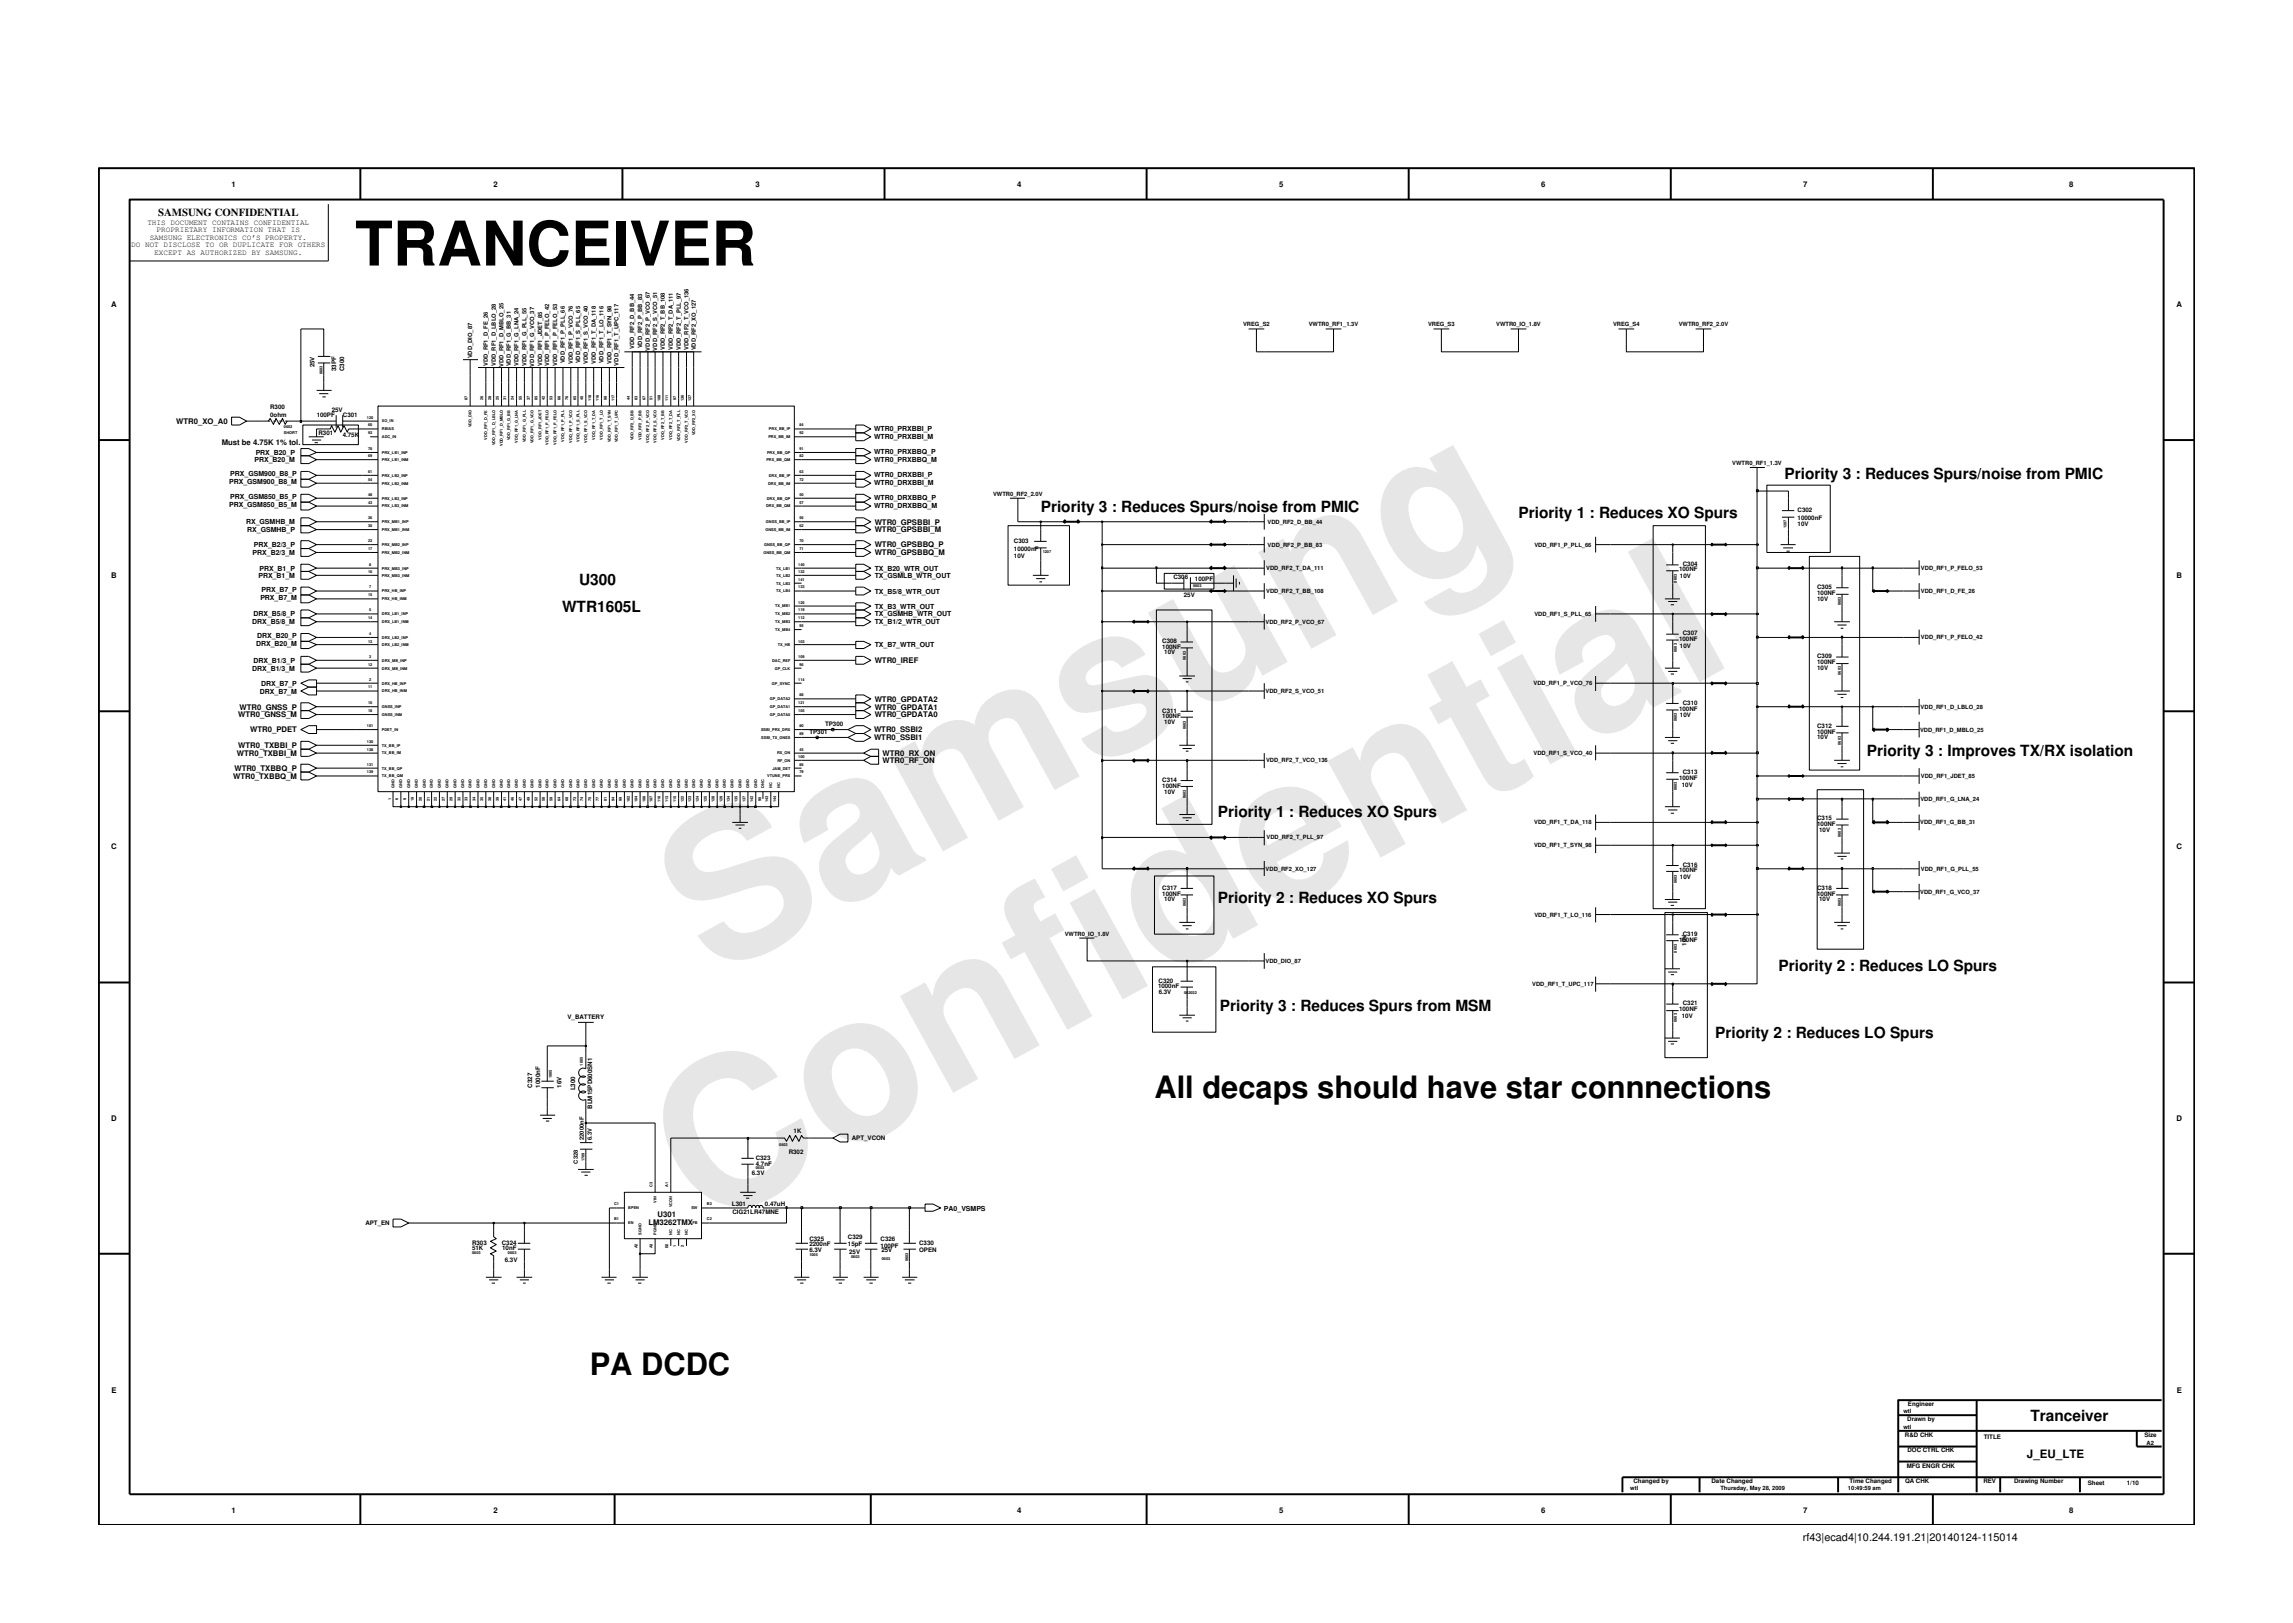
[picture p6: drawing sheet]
<svg xmlns="http://www.w3.org/2000/svg" width="297mm" height="210mm" viewBox="0 0 297 210" stroke-linecap="round" stroke-linejoin="round" font-family="sans-serif">
<defs><g id="words">
<g font-size="26.5" fill="#e6e6e6">
<text x="92.4" y="126.7" transform="rotate(-29 92.4 126.7)">Samsung</text>
<text x="91.1" y="159.4" transform="rotate(-29 91.1 159.4)">Confidential</text>
</g>
<text font-size="8" x="46" y="34.4">TRANCEIVER</text>
<g font-size="4">
<text x="149.5" y="142.2">All decaps should have star connnections</text>
<text x="76.4" y="178.2">PA DCDC</text>
</g>
<g font-size="2">
<text x="231.2" y="62.1">Priority 3 : Reduces Spurs/noise from PMIC</text>
<text x="134.8" y="66.3">Priority 3 : Reduces Spurs/noise from PMIC</text>
<text x="196.7" y="67.1">Priority 1 : Reduces XO Spurs</text>
<text x="75" y="75.8">U300</text>
<text x="72.8" y="79.2">WTR1605L</text>
<text x="241.8" y="98">Priority 3 : Improves TX/RX isolation</text>
<text x="157.8" y="105.8">Priority 1 : Reduces XO Spurs</text>
<text x="157.8" y="117">Priority 2 : Reduces XO Spurs</text>
<text x="230.4" y="125.8">Priority 2 : Reduces LO Spurs</text>
<text x="158" y="131">Priority 3 : Reduces Spurs from MSM</text>
<text x="222.2" y="134.5">Priority 2 : Reduces LO Spurs</text>
<text x="263" y="184.1">Tranceiver</text>
</g>
<text font-size="1.5" x="262.6" y="188.9">J_EU_LTE</text>
<g font-size="1.4">
<text x="20.5" y="27.9">SAMSUNG CONFIDENTIAL</text>
<text x="233.5" y="199.7">rf43|ecad4|10.244.191.21|20140124-115014</text>
</g>
<g font-size="1">
<text x="19.1" y="29.1">THIS DOCUMENT CONTAINS CONFIDENTIAL</text>
<text x="30" y="24.2">1</text>
<text x="63.9" y="24.2">2</text>
<text x="97.9" y="24.2">3</text>
<text x="131.7" y="24.2">4</text>
<text x="165.7" y="24.2">5</text>
<text x="199.6" y="24.2">6</text>
<text x="233.6" y="24.2">7</text>
<text x="268.1" y="24.2">8</text>
<text x="17" y="32.1">DO NOT DISCLOSE TO OR DUPLICATE FOR OTHERS</text>
<text x="19.4" y="31.1">SAMSUNG ELECTRONICS CO’S PROPERTY.</text>
<text x="20" y="33.1">EXCEPT AS AUTHORIZED BY SAMSUNG.</text>
<text x="20.3" y="30.1">PROPRIETARY INFORMATION THAT IS</text>
<text x="14.4" y="39.8">A</text>
<text x="281.9" y="39.8">A</text>
<text x="22.8" y="54.9">WTR0_XO_A0</text>
<text x="28.7" y="57.6">Must be 4.75K 1% tol.</text>
<text x="113.3" y="69">WTR0_GPSBBI_M</text>
<text x="113.3" y="70.9">WTR0_GPSBBQ_P</text>
<text x="113.3" y="71.9">WTR0_GPSBBQ_M</text>
<text x="113.3" y="68">WTR0_GPSBBI_P</text>
<text x="14.4" y="74.9">B</text>
<text x="281.9" y="74.9">B</text>
<text x="113.3" y="85.9">WTR0_IREF</text>
<text x="30.9" y="92.9">WTR0_GNSS_M</text>
<text x="31" y="91.9">WTR0_GNSS_P</text>
<text x="32.4" y="94.9">WTR0_PDET</text>
<text x="113.2" y="95.8">WTR0_SSBI1</text>
<text x="113.2" y="94.8">WTR0_SSBI2</text>
<text x="113.3" y="92.9">WTR0_GPDATA0</text>
<text x="113.3" y="90.9">WTR0_GPDATA2</text>
<text x="113.3" y="91.9">WTR0_GPDATA1</text>
<text x="30.2" y="100.9">WTR0_TXBBQ_M</text>
<text x="30.4" y="99.9">WTR0_TXBBQ_P</text>
<text x="30.7" y="97.9">WTR0_TXBBI_M</text>
<text x="30.9" y="96.9">WTR0_TXBBI_P</text>
<text x="114.3" y="98.9">WTR0_RF_ON</text>
<text x="114.3" y="97.9">WTR0_RX_ON</text>
<text x="14.4" y="110">C</text>
<text x="281.9" y="110">C</text>
<text x="14.4" y="145.3">D</text>
<text x="281.9" y="145.3">D</text>
<text x="84" y="158.7">LM3262TMX</text>
<text x="85.2" y="157.7">U301</text>
<text x="14.4" y="180.4">E</text>
<text x="282" y="180.4">E</text>
<text x="30" y="196">1</text>
<text x="63.9" y="196">2</text>
<text x="131.7" y="196">4</text>
<text x="165.7" y="196">5</text>
<text x="199.6" y="196">6</text>
<text x="233.6" y="196">7</text>
<text x="268.1" y="196">8</text>
</g>
<g font-size=".9">
<text x="33" y="59.9">PRX_B20_M</text>
<text x="33.1" y="59">PRX_B20_P</text>
<text x="113.2" y="56.8">WTR0_PRXBBI_M</text>
<text x="113.2" y="59.8">WTR0_PRXBBQ_M</text>
<text x="113.2" y="55.8">WTR0_PRXBBI_P</text>
<text x="113.2" y="58.8">WTR0_PRXBBQ_P</text>
<text x="29.7" y="62.7">PRX_GSM900_B8_M</text>
<text x="29.7" y="65.6">PRX_GSM850_B5_M</text>
<text x="29.8" y="61.7">PRX_GSM900_B8_P</text>
<text x="29.8" y="64.6">PRX_GSM850_B5_P</text>
<text x="113.2" y="61.8">WTR0_DRXBBI_P</text>
<text x="113.2" y="62.8">WTR0_DRXBBI_M</text>
<text x="113.2" y="65.8">WTR0_DRXBBQ_M</text>
<text x="113.2" y="64.8">WTR0_DRXBBQ_P</text>
<text x="31.9" y="67.9">RX_GSMHB_M</text>
<text x="32" y="68.9">RX_GSMHB_P</text>
<text x="32.7" y="71.9">PRX_B2/3_M</text>
<text x="32.9" y="70.9">PRX_B2/3_P</text>
<text x="33.5" y="74.9">PRX_B1_M</text>
<text x="33.6" y="73.9">PRX_B1_P</text>
<text x="33.7" y="77.7">PRX_B7_M</text>
<text x="33.9" y="76.6">PRX_B7_P</text>
<text x="113.3" y="76.9">TX_B5/8_WTR_OUT</text>
<text x="113.3" y="74.9">TX_GSMLB_WTR_OUT</text>
<text x="113.3" y="73.9">TX_B20_WTR_OUT</text>
<text x="32.7" y="80.9">DRX_B5/8_M</text>
<text x="32.8" y="79.9">DRX_B5/8_P</text>
<text x="33.2" y="83.7">DRX_B20_M</text>
<text x="33.3" y="82.7">DRX_B20_P</text>
<text x="113.3" y="79.9">TX_GSMHB_WTR_OUT</text>
<text x="113.3" y="78.8">TX_B3_WTR_OUT</text>
<text x="113.3" y="83.8">TX_B7_WTR_OUT</text>
<text x="113.3" y="80.9">TX_B1/2_WTR_OUT</text>
<text x="32.7" y="86.9">DRX_B1/3_M</text>
<text x="32.8" y="85.9">DRX_B1/3_P</text>
<text x="33.7" y="89.9">DRX_B7_M</text>
<text x="33.8" y="88.8">DRX_B7_P</text>
<text x="122.3" y="156.8">PA0_VSMPS</text>
</g>
<g font-size=".8">
<text x="40.8" y="47.6" transform="rotate(-90 40.8 47.6)">25V</text>
<text x="35" y="53">R300</text>
<text x="35" y="54">0ohm</text>
<text x="43" y="53.4">25V</text>
<text x="43.6" y="48.1" transform="rotate(-90 43.6 48.1)">33PF</text>
<text x="44.4" y="54">C301</text>
<text x="44.6" y="48.1" transform="rotate(-90 44.6 48.1)">C300</text>
<text x="41" y="54.1">100PF</text>
<text x="41.3" y="56.4">R301</text>
<text x="44.4" y="56.6">4.75K</text>
<text x="131.3" y="71.3">10000nF</text>
<text x="131.3" y="70.3">C303</text>
<text x="232.9" y="67.3">10000nF</text>
<text x="232.9" y="66.3">C302</text>
<text x="232.9" y="68.1">10V</text>
<text x="131.3" y="72.3">10V</text>
<text x="152" y="75">C306</text>
<text x="153.4" y="77.3">25V</text>
<text x="154.8" y="75.3">100PF</text>
<text x="217.5" y="74">100NF</text>
<text x="217.6" y="74.9">10V</text>
<text x="218" y="73.3">C304</text>
<text x="235.4" y="76.3">C305</text>
<text x="235.4" y="77.1">100NF</text>
<text x="235.4" y="77.8">10V</text>
<text x="150.6" y="83.3">C308</text>
<text x="217.5" y="83.1">100NF</text>
<text x="217.6" y="83.9">10V</text>
<text x="218" y="82.3">C307</text>
<text x="150.6" y="84">100NF</text>
<text x="150.8" y="84.8">10V</text>
<text x="235.4" y="85.3">C309</text>
<text x="235.4" y="86.8">10V</text>
<text x="235.4" y="86">100NF</text>
<text x="104.8" y="95.1">TP301</text>
<text x="106.9" y="94.1">TP300</text>
<text x="150.6" y="92.3">C311</text>
<text x="150.6" y="93.1">100NF</text>
<text x="150.8" y="93.8">10V</text>
<text x="217.5" y="92.1">100NF</text>
<text x="217.6" y="92.9">10V</text>
<text x="218" y="91.3">C310</text>
<text x="235.4" y="95.8">10V</text>
<text x="235.4" y="94.3">C312</text>
<text x="235.4" y="95">100NF</text>
<text x="150.6" y="101.3">C314</text>
<text x="217.5" y="101">100NF</text>
<text x="217.9" y="101.9">10V</text>
<text x="218" y="100.3">C313</text>
<text x="150.6" y="102.1">100NF</text>
<text x="150.8" y="102.8">10V</text>
<text x="235.4" y="107">100NF</text>
<text x="235.4" y="106.3">C315</text>
<text x="235.7" y="107.7">10V</text>
<text x="217.5" y="113">100NF</text>
<text x="217.6" y="113.8">10V</text>
<text x="218" y="112.3">C316</text>
<text x="150.6" y="115.3">C317</text>
<text x="150.6" y="116">100NF</text>
<text x="150.8" y="116.8">10V</text>
<text x="235.4" y="115.3">C318</text>
<text x="235.4" y="116">100NF</text>
<text x="235.7" y="116.8">10V</text>
<text x="217.5" y="122">100NF</text>
<text x="218" y="121.3">C319</text>
<text x="218.5" y="122.5" transform="rotate(-90 218.5 122.5)">10V</text>
<text x="150" y="128.1">1000nF</text>
<text x="150.1" y="127.4">C320</text>
<text x="150.1" y="128.8">6.3V</text>
<text x="217.5" y="131">100NF</text>
<text x="217.9" y="131.9">10V</text>
<text x="218" y="130.2">C321</text>
<text x="73.5" y="132.1">V_BATTERY</text>
<text x="68.9" y="140.9" transform="rotate(-90 68.9 140.9)">C327</text>
<text x="70" y="140.9" transform="rotate(-90 70 140.9)">1000nF</text>
<text x="72.8" y="140.9" transform="rotate(-90 72.8 140.9)">16V</text>
<text x="74.5" y="141.3" transform="rotate(-90 74.5 141.3)">L300</text>
<text x="76.7" y="143.6" transform="rotate(-90 76.7 143.6)">BLM15PD600SN1</text>
<text x="102.2" y="149.5">R302</text>
<text x="102.8" y="146.8">1K</text>
<text x="110.3" y="147.7">APT_VCON</text>
<text x="97.4" y="152.3">6.3V</text>
<text x="97.9" y="151">4.7nF</text>
<text x="97.9" y="150.2">C323</text>
<text x="47.3" y="158.7">APT_EN</text>
<text x="61.2" y="161.9">51K</text>
<text x="61.2" y="161.2">R303</text>
<text x="65" y="161.2">C324</text>
<text x="65.1" y="161.9">10nF</text>
<text x="94.8" y="156.2">L301</text>
<text x="94.9" y="157.3">CIG21LR47MNE</text>
<text x="99.1" y="156.2">0.47uH</text>
<text x="104.8" y="161.4">2200nF</text>
<text x="104.8" y="160.7">C325</text>
<text x="109.8" y="161.4">15pF</text>
<text x="109.8" y="160.5">C329</text>
<text x="114.1" y="160.7">C326</text>
<text x="114.1" y="161.7">100PF</text>
<text x="119.1" y="161.2">C330</text>
<text x="65.4" y="163.4">6.3V</text>
<text x="104.8" y="162.2">6.3V</text>
<text x="110" y="162.4">25V</text>
<text x="114.2" y="162.3">25V</text>
<text x="119.1" y="162.2">OPEN</text>
<text x="247.1" y="184.1">Drawn by</text>
<text x="247.2" y="182.2">Engineer</text>
<text x="246.8" y="186.2">R&amp;D CHK</text>
<text x="247" y="190.2">MFG ENGR CHK</text>
<text x="247.1" y="188.1">DOC CTRL CHK</text>
<text x="257" y="186.4">TITLE</text>
<text x="277.8" y="186.2">Size</text>
<text x="211.6" y="192.2">Changed by</text>
<text x="221.7" y="192.2">Date Changed</text>
<text x="239.6" y="192.2">Time Changed</text>
<text x="246.8" y="192.2">QA CHK</text>
<text x="256.9" y="192.2">REV</text>
<text x="260.9" y="192.2">Drawing Number</text>
<text x="270.5" y="192.4">Sheet</text>
<text x="275.5" y="192.4">1/10</text>
</g>
<g font-size=".7">
<text x="61.2" y="46.4" transform="rotate(-90 61.2 46.4)">VDD_DIO_87</text>
<text x="63.2" y="47.4" transform="rotate(-90 63.2 47.4)">VDD_RF1_D_FE_26</text>
<text x="64.2" y="47.4" transform="rotate(-90 64.2 47.4)">VDD_RF1_D_LBLO_28</text>
<text x="65.2" y="47.5" transform="rotate(-90 65.2 47.5)">VDD_RF1_D_MBLO_25</text>
<text x="66.2" y="47.5" transform="rotate(-90 66.2 47.5)">VDD_RF1_G_BB_31</text>
<text x="67.2" y="47.4" transform="rotate(-90 67.2 47.4)">VDD_RF1_G_LNA_24</text>
<text x="68.2" y="47.4" transform="rotate(-90 68.2 47.4)">VDD_RF1_G_PLL_55</text>
<text x="69.2" y="47.5" transform="rotate(-90 69.2 47.5)">VDD_RF1_G_VCO_37</text>
<text x="70.2" y="47.4" transform="rotate(-90 70.2 47.4)">VDD_RF1_JDET_85</text>
<text x="71.2" y="47.4" transform="rotate(-90 71.2 47.4)">VDD_RF1_P_FELO_42</text>
<text x="72.2" y="47.4" transform="rotate(-90 72.2 47.4)">VDD_RF1_P_FELO_53</text>
<text x="73.2" y="47.1" transform="rotate(-90 73.2 47.1)">VDD_RF1_P_PLL_66</text>
<text x="74.2" y="47.2" transform="rotate(-90 74.2 47.2)">VDD_RF1_P_VCO_76</text>
<text x="75.1" y="47.1" transform="rotate(-90 75.1 47.1)">VDD_RF1_S_PLL_65</text>
<text x="76.2" y="47.2" transform="rotate(-90 76.2 47.2)">VDD_RF1_S_VCO_40</text>
<text x="77.2" y="47.1" transform="rotate(-90 77.2 47.1)">VDD_RF1_T_DA_118</text>
<text x="78.2" y="47.1" transform="rotate(-90 78.2 47.1)">VDD_RF1_T_LO_116</text>
<text x="79.2" y="47.1" transform="rotate(-90 79.2 47.1)">VDD_RF1_T_SYN_98</text>
<text x="80.1" y="47.4" transform="rotate(-90 80.1 47.4)">VDD_RF1_T_UPC_117</text>
<text x="82.2" y="45.2" transform="rotate(-90 82.2 45.2)">VDD_RF2_D_BB_44</text>
<text x="83.2" y="45.1" transform="rotate(-90 83.2 45.1)">VDD_RF2_P_BB_83</text>
<text x="84.2" y="45.4" transform="rotate(-90 84.2 45.4)">VDD_RF2_P_VCO_67</text>
<text x="85.1" y="45.4" transform="rotate(-90 85.1 45.4)">VDD_RF2_S_VCO_51</text>
<text x="86.1" y="45.3" transform="rotate(-90 86.1 45.3)">VDD_RF2_T_BB_108</text>
<text x="87.2" y="45.3" transform="rotate(-90 87.2 45.3)">VDD_RF2_T_DA_111</text>
<text x="88.2" y="45.3" transform="rotate(-90 88.2 45.3)">VDD_RF2_T_PLL_97</text>
<text x="89.2" y="45.3" transform="rotate(-90 89.2 45.3)">VDD_RF2_T_VCO_136</text>
<text x="90.1" y="45.4" transform="rotate(-90 90.1 45.4)">VDD_RF2_XO_127</text>
<text x="161" y="42.3">VREG_S2</text>
<text x="169.5" y="42.3">VWTR0_RF1_1.3V</text>
<text x="185" y="42.3">VREG_S3</text>
<text x="193.8" y="42.3">VWTR0_IO_1.8V</text>
<text x="209" y="42.3">VREG_S4</text>
<text x="217.5" y="42.3">VWTR0_RF2_2.0V</text>
<text x="128.6" y="64.2">VWTR0_RF2_2.0V</text>
<text x="224.4" y="60.2">VWTR0_RF1_1.3V</text>
<text x="164.2" y="67.9">VDD_RF2_D_BB_44</text>
<text x="164.2" y="70.8">VDD_RF2_P_BB_83</text>
<text x="198.8" y="70.8">VDD_RF1_P_PLL_66</text>
<text x="164" y="76.8">VDD_RF2_T_BB_108</text>
<text x="164" y="73.9">VDD_RF2_T_DA_111</text>
<text x="248.8" y="76.8">VDD_RF1_D_FE_26</text>
<text x="248.8" y="73.9">VDD_RF1_P_FELO_53</text>
<text x="163.9" y="80.8">VDD_RF2_P_VCO_67</text>
<text x="198.8" y="79.8">VDD_RF1_S_PLL_65</text>
<text x="248.8" y="82.8">VDD_RF1_P_FELO_42</text>
<text x="163.9" y="89.8">VDD_RF2_S_VCO_51</text>
<text x="198.7" y="88.8">VDD_RF1_P_VCO_76</text>
<text x="248.7" y="94.8">VDD_RF1_D_MBLO_25</text>
<text x="248.8" y="91.8">VDD_RF1_D_LBLO_28</text>
<text x="164" y="98.8">VDD_RF2_T_VCO_136</text>
<text x="198.7" y="97.8">VDD_RF1_S_VCO_40</text>
<text x="248.8" y="100.8">VDD_RF1_JDET_85</text>
<text x="198.7" y="106.8">VDD_RF1_T_DA_118</text>
<text x="248.8" y="106.8">VDD_RF1_G_BB_31</text>
<text x="248.8" y="103.8">VDD_RF1_G_LNA_24</text>
<text x="164" y="112.8">VDD_RF2_XO_127</text>
<text x="164.1" y="108.8">VDD_RF2_T_PLL_97</text>
<text x="198.7" y="109.8">VDD_RF1_T_SYN_98</text>
<text x="248.8" y="112.8">VDD_RF1_G_PLL_55</text>
<text x="198.8" y="118.7">VDD_RF1_T_LO_116</text>
<text x="248.7" y="115.8">VDD_RF1_G_VCO_37</text>
<text x="137.9" y="121.2">VWTR0_IO_1.8V</text>
<text x="163.9" y="124.8">VDD_DIO_87</text>
<text x="198.5" y="127.7">VDD_RF1_T_UPC_117</text>
<text x="75.6" y="147.7" transform="rotate(-90 75.6 147.7)">22000nF</text>
<text x="76.7" y="147.7" transform="rotate(-90 76.7 147.7)">6.3V</text>
<text x="74.9" y="150.7" transform="rotate(-90 74.9 150.7)">C328</text>
<text x="246.6" y="185.1">wtl</text>
<text x="246.6" y="183.1">wtl</text>
<text x="278.1" y="187.1">A2</text>
<text x="211.2" y="193.1">wtl</text>
<text x="222.9" y="193.1">Thursday, May 28, 2009</text>
<text x="239.4" y="193.1">10:49:59 am</text>
</g>
<g font-size=".5">
<text x="41.8" y="48.5" transform="rotate(-90 41.8 48.5)">0603</text>
<text x="60.6" y="51.9" transform="rotate(-90 60.6 51.9)">87</text>
<text x="62.6" y="51.9" transform="rotate(-90 62.6 51.9)">26</text>
<text x="63.6" y="51.9" transform="rotate(-90 63.6 51.9)">28</text>
<text x="64.6" y="51.9" transform="rotate(-90 64.6 51.9)">25</text>
<text x="65.6" y="51.9" transform="rotate(-90 65.6 51.9)">31</text>
<text x="66.6" y="51.9" transform="rotate(-90 66.6 51.9)">24</text>
<text x="67.6" y="51.9" transform="rotate(-90 67.6 51.9)">55</text>
<text x="68.6" y="51.9" transform="rotate(-90 68.6 51.9)">37</text>
<text x="69.6" y="51.9" transform="rotate(-90 69.6 51.9)">85</text>
<text x="70.6" y="51.9" transform="rotate(-90 70.6 51.9)">42</text>
<text x="71.6" y="51.9" transform="rotate(-90 71.6 51.9)">53</text>
<text x="72.6" y="51.9" transform="rotate(-90 72.6 51.9)">66</text>
<text x="73.6" y="51.9" transform="rotate(-90 73.6 51.9)">76</text>
<text x="74.6" y="51.9" transform="rotate(-90 74.6 51.9)">65</text>
<text x="75.6" y="51.9" transform="rotate(-90 75.6 51.9)">40</text>
<text x="76.6" y="52" transform="rotate(-90 76.6 52)">118</text>
<text x="77.6" y="52" transform="rotate(-90 77.6 52)">116</text>
<text x="78.6" y="51.9" transform="rotate(-90 78.6 51.9)">98</text>
<text x="79.6" y="52" transform="rotate(-90 79.6 52)">117</text>
<text x="81.6" y="51.9" transform="rotate(-90 81.6 51.9)">44</text>
<text x="82.6" y="51.9" transform="rotate(-90 82.6 51.9)">83</text>
<text x="83.6" y="51.9" transform="rotate(-90 83.6 51.9)">67</text>
<text x="84.5" y="51.9" transform="rotate(-90 84.5 51.9)">51</text>
<text x="85.5" y="52" transform="rotate(-90 85.5 52)">108</text>
<text x="86.6" y="52" transform="rotate(-90 86.6 52)">111</text>
<text x="87.6" y="51.9" transform="rotate(-90 87.6 51.9)">97</text>
<text x="88.6" y="52" transform="rotate(-90 88.6 52)">136</text>
<text x="89.5" y="52" transform="rotate(-90 89.5 52)">127</text>
<text x="36.8" y="55.5">0603</text>
<text x="36.8" y="56.2">SHORT</text>
<text x="47.5" y="54.2">120</text>
<text x="47.7" y="58.3">78</text>
<text x="47.7" y="59.2">69</text>
<text x="47.7" y="55.2">60</text>
<text x="47.7" y="56.3">93</text>
<text x="49.5" y="58.8">PRX_LB1_INP</text>
<text x="49.5" y="59.7">PRX_LB1_INM</text>
<text x="49.5" y="55.7">RBIAS</text>
<text x="49.5" y="56.8">ADC_IN</text>
<text x="49.5" y="54.7">XO_IN</text>
<text x="61.1" y="55.3" transform="rotate(-90 61.1 55.3)">VDD_DIO</text>
<text x="63.1" y="56.9" transform="rotate(-90 63.1 56.9)">VDD_RF1_D_FE</text>
<text x="64.1" y="57.7" transform="rotate(-90 64.1 57.7)">VDD_RF1_D_LBLO</text>
<text x="65.1" y="57.8" transform="rotate(-90 65.1 57.8)">VDD_RF1_D_MBLO</text>
<text x="66.1" y="57.1" transform="rotate(-90 66.1 57.1)">VDD_RF1_G_BB</text>
<text x="67.1" y="57.4" transform="rotate(-90 67.1 57.4)">VDD_RF1_G_LNA</text>
<text x="68.1" y="57.3" transform="rotate(-90 68.1 57.3)">VDD_RF1_G_PLL</text>
<text x="69.1" y="57.4" transform="rotate(-90 69.1 57.4)">VDD_RF1_G_VCO</text>
<text x="70.1" y="56.9" transform="rotate(-90 70.1 56.9)">VDD_RF1_JDET</text>
<text x="71.1" y="57.6" transform="rotate(-90 71.1 57.6)">VDD_RF1_P_FELO</text>
<text x="72.1" y="57.6" transform="rotate(-90 72.1 57.6)">VDD_RF1_P_FELO</text>
<text x="73.1" y="57.2" transform="rotate(-90 73.1 57.2)">VDD_RF1_P_PLL</text>
<text x="74.1" y="57.4" transform="rotate(-90 74.1 57.4)">VDD_RF1_P_VCO</text>
<text x="75" y="57.2" transform="rotate(-90 75 57.2)">VDD_RF1_S_PLL</text>
<text x="76.1" y="57.4" transform="rotate(-90 76.1 57.4)">VDD_RF1_S_VCO</text>
<text x="77.1" y="57" transform="rotate(-90 77.1 57)">VDD_RF1_T_DA</text>
<text x="78.1" y="56.9" transform="rotate(-90 78.1 56.9)">VDD_RF1_T_LO</text>
<text x="79.1" y="57.3" transform="rotate(-90 79.1 57.3)">VDD_RF1_T_SYN</text>
<text x="80" y="57.3" transform="rotate(-90 80 57.3)">VDD_RF1_T_UPC</text>
<text x="82.1" y="57" transform="rotate(-90 82.1 57)">VDD_RF2_D_BB</text>
<text x="83.1" y="57" transform="rotate(-90 83.1 57)">VDD_RF2_P_BB</text>
<text x="84.1" y="57.4" transform="rotate(-90 84.1 57.4)">VDD_RF2_P_VCO</text>
<text x="85" y="57.4" transform="rotate(-90 85 57.4)">VDD_RF2_S_VCO</text>
<text x="86.1" y="57" transform="rotate(-90 86.1 57)">VDD_RF2_T_BB</text>
<text x="87.1" y="57" transform="rotate(-90 87.1 57)">VDD_RF2_T_DA</text>
<text x="88.1" y="57.2" transform="rotate(-90 88.1 57.2)">VDD_RF2_T_PLL</text>
<text x="89.1" y="57.3" transform="rotate(-90 89.1 57.3)">VDD_RF2_T_VCO</text>
<text x="90" y="56.4" transform="rotate(-90 90 56.4)">VDD_RF2_XO</text>
<text x="99.3" y="59.7">PRX_BB_QM</text>
<text x="99.4" y="58.8">PRX_BB_QP</text>
<text x="99.5" y="56.8">PRX_BB_IM</text>
<text x="99.6" y="55.7">PRX_BB_IP</text>
<text x="103.6" y="58.3">91</text>
<text x="103.6" y="56.3">92</text>
<text x="103.6" y="59.2">82</text>
<text x="103.6" y="55.2">84</text>
<text x="47.7" y="61.2">61</text>
<text x="47.7" y="62.3">54</text>
<text x="47.7" y="64.2">48</text>
<text x="47.7" y="65.2">43</text>
<text x="49.5" y="61.8">PRX_LB2_INP</text>
<text x="49.5" y="62.8">PRX_LB2_INM</text>
<text x="49.5" y="64.7">PRX_LB3_INP</text>
<text x="49.5" y="65.7">PRX_LB3_INM</text>
<text x="99.3" y="65.7">DRX_BB_QM</text>
<text x="99.3" y="64.7">DRX_BB_QP</text>
<text x="99.5" y="62.8">DRX_BB_IM</text>
<text x="99.6" y="61.8">DRX_BB_IP</text>
<text x="103.6" y="65.2">57</text>
<text x="103.6" y="62.3">72</text>
<text x="103.6" y="61.2">63</text>
<text x="103.6" y="64.2">50</text>
<text x="47.7" y="68.3">30</text>
<text x="47.7" y="67.3">36</text>
<text x="47.7" y="70.2">23</text>
<text x="47.7" y="71.2">17</text>
<text x="49.5" y="68.8">PRX_MB1_INM</text>
<text x="49.5" y="67.8">PRX_MB1_INP</text>
<text x="49.5" y="70.7">PRX_MB2_INP</text>
<text x="49.5" y="71.7">PRX_MB2_INM</text>
<text x="98.9" y="71.7">GNSS_BB_QM</text>
<text x="99" y="70.7">GNSS_BB_QP</text>
<text x="99.1" y="68.8">GNSS_BB_IM</text>
<text x="99.2" y="67.8">GNSS_BB_IP</text>
<text x="103.6" y="67.3">56</text>
<text x="103.6" y="70.2">70</text>
<text x="103.6" y="71.2">71</text>
<text x="103.6" y="68.3">62</text>
<text x="135.1" y="71.7">1207</text>
<text x="231.4" y="68.4" transform="rotate(-90 231.4 68.4)">1207</text>
<text x="47.7" y="77.3">15</text>
<text x="47.7" y="74.2">16</text>
<text x="47.8" y="76.2">7</text>
<text x="47.8" y="73.3">8</text>
<text x="49.5" y="76.7">PRX_HB_INP</text>
<text x="49.5" y="77.8">PRX_HB_INM</text>
<text x="49.5" y="73.8">PRX_MB3_INP</text>
<text x="49.5" y="74.7">PRX_MB3_INM</text>
<text x="100.5" y="74.7">TX_LB2</text>
<text x="100.5" y="76.7">TX_LB4</text>
<text x="100.5" y="73.8">TX_LB1</text>
<text x="100.5" y="75.7">TX_LB3</text>
<text x="103.4" y="74.2">132</text>
<text x="103.4" y="76.2">133</text>
<text x="103.4" y="73.3">140</text>
<text x="103.4" y="75.2">141</text>
<text x="154.5" y="76.1">0603</text>
<text x="217.2" y="75.5" transform="rotate(-90 217.2 75.5)">0603</text>
<text x="47.7" y="83.3">13</text>
<text x="47.7" y="80.2">14</text>
<text x="47.8" y="79.2">5</text>
<text x="47.8" y="82.2">4</text>
<text x="49.5" y="83.7">DRX_LB2_INM</text>
<text x="49.5" y="79.7">DRX_LB1_INP</text>
<text x="49.5" y="82.8">DRX_LB2_INP</text>
<text x="49.5" y="80.7">DRX_LB1_INM</text>
<text x="100.4" y="80.7">TX_MB3</text>
<text x="100.4" y="81.7">TX_MB4</text>
<text x="100.4" y="78.7">TX_MB1</text>
<text x="100.4" y="79.7">TX_MB2</text>
<text x="100.8" y="83.7">TX_HB</text>
<text x="103.4" y="80.2">112</text>
<text x="103.4" y="78.3">126</text>
<text x="103.4" y="79.2">119</text>
<text x="103.4" y="83.3">103</text>
<text x="103.6" y="81.2">95</text>
<text x="238.4" y="78.4" transform="rotate(-90 238.4 78.4)">0603</text>
<text x="47.7" y="89.2">11</text>
<text x="47.7" y="86.2">12</text>
<text x="47.8" y="85.2">3</text>
<text x="47.8" y="88.3">2</text>
<text x="49.5" y="89.7">DRX_HB_INM</text>
<text x="49.5" y="85.7">DRX_MB_INP</text>
<text x="49.5" y="88.7">DRX_HB_INP</text>
<text x="49.5" y="86.7">DRX_MB_INM</text>
<text x="100" y="88.7">GP_SYNC</text>
<text x="100" y="85.7">DAC_REF</text>
<text x="100.4" y="86.7">GP_CLK</text>
<text x="103.4" y="88.3">114</text>
<text x="103.4" y="85.2">109</text>
<text x="103.6" y="86.2">96</text>
<text x="153.6" y="85.5" transform="rotate(-90 153.6 85.5)">0603</text>
<text x="217.2" y="84.5" transform="rotate(-90 217.2 84.5)">0603</text>
<text x="238.4" y="87.4" transform="rotate(-90 238.4 87.4)">0603</text>
<text x="47.5" y="94.2">101</text>
<text x="47.7" y="91.2">10</text>
<text x="47.7" y="92.2">18</text>
<text x="49.5" y="91.7">GNSS_INP</text>
<text x="49.5" y="92.7">GNSS_INM</text>
<text x="49.5" y="94.7">PDET_IN</text>
<text x="98.6" y="94.7">SSBI_PRX_DRX</text>
<text x="98.6" y="95.7">SSBI_TX_GNSS</text>
<text x="99.7" y="90.7">GP_DATA2</text>
<text x="99.7" y="92.7">GP_DATA0</text>
<text x="99.7" y="91.7">GP_DATA1</text>
<text x="103.4" y="92.2">105</text>
<text x="103.4" y="91.2">121</text>
<text x="103.6" y="95.2">89</text>
<text x="103.6" y="90.2">88</text>
<text x="103.6" y="94.2">80</text>
<text x="153.6" y="94.4" transform="rotate(-90 153.6 94.4)">0603</text>
<text x="217.2" y="93.4" transform="rotate(-90 217.2 93.4)">0603</text>
<text x="47.5" y="99.2">131</text>
<text x="47.5" y="96.2">130</text>
<text x="47.5" y="100.2">139</text>
<text x="47.5" y="97.2">138</text>
<text x="49.5" y="99.7">TX_BB_QP</text>
<text x="49.5" y="96.7">TX_BB_IP</text>
<text x="49.5" y="100.7">TX_BB_QM</text>
<text x="49.5" y="97.7">TX_BB_IM</text>
<text x="99.4" y="100.7">VTUNE_PRX</text>
<text x="100.1" y="99.7">JAM_DET</text>
<text x="100.7" y="97.7">RX_ON</text>
<text x="100.7" y="98.7">RF_ON</text>
<text x="103.4" y="98.2">100</text>
<text x="103.6" y="99.2">86</text>
<text x="103.6" y="97.2">45</text>
<text x="103.6" y="100.2">79</text>
<text x="238.4" y="96.5" transform="rotate(-90 238.4 96.5)">0603</text>
<text x="50.7" y="103.6" transform="rotate(-90 50.7 103.6)">1</text>
<text x="51.1" y="102.1" transform="rotate(-90 51.1 102.1)">GND</text>
<text x="51.6" y="103.6" transform="rotate(-90 51.6 103.6)">6</text>
<text x="52.1" y="102.1" transform="rotate(-90 52.1 102.1)">GND</text>
<text x="52.6" y="103.6" transform="rotate(-90 52.6 103.6)">9</text>
<text x="53.1" y="102.1" transform="rotate(-90 53.1 102.1)">GND</text>
<text x="53.6" y="103.8" transform="rotate(-90 53.6 103.8)">19</text>
<text x="54.1" y="102.1" transform="rotate(-90 54.1 102.1)">GND</text>
<text x="54.6" y="103.8" transform="rotate(-90 54.6 103.8)">20</text>
<text x="55.2" y="102.1" transform="rotate(-90 55.2 102.1)">GND</text>
<text x="55.7" y="103.8" transform="rotate(-90 55.7 103.8)">21</text>
<text x="56.1" y="102.1" transform="rotate(-90 56.1 102.1)">GND</text>
<text x="56.6" y="103.8" transform="rotate(-90 56.6 103.8)">22</text>
<text x="57.1" y="102.1" transform="rotate(-90 57.1 102.1)">GND</text>
<text x="57.6" y="103.8" transform="rotate(-90 57.6 103.8)">27</text>
<text x="58.1" y="102.1" transform="rotate(-90 58.1 102.1)">GND</text>
<text x="58.6" y="103.8" transform="rotate(-90 58.6 103.8)">29</text>
<text x="59.1" y="102.1" transform="rotate(-90 59.1 102.1)">GND</text>
<text x="59.6" y="103.8" transform="rotate(-90 59.6 103.8)">32</text>
<text x="60.1" y="102.1" transform="rotate(-90 60.1 102.1)">GND</text>
<text x="60.6" y="103.8" transform="rotate(-90 60.6 103.8)">33</text>
<text x="61.1" y="102.1" transform="rotate(-90 61.1 102.1)">GND</text>
<text x="61.6" y="103.8" transform="rotate(-90 61.6 103.8)">34</text>
<text x="62.1" y="102.1" transform="rotate(-90 62.1 102.1)">GND</text>
<text x="62.6" y="103.8" transform="rotate(-90 62.6 103.8)">35</text>
<text x="63.1" y="102.1" transform="rotate(-90 63.1 102.1)">GND</text>
<text x="63.6" y="103.8" transform="rotate(-90 63.6 103.8)">38</text>
<text x="64.1" y="102.1" transform="rotate(-90 64.1 102.1)">GND</text>
<text x="64.6" y="103.8" transform="rotate(-90 64.6 103.8)">39</text>
<text x="65.1" y="102.1" transform="rotate(-90 65.1 102.1)">GND</text>
<text x="65.6" y="103.8" transform="rotate(-90 65.6 103.8)">41</text>
<text x="66.1" y="102.1" transform="rotate(-90 66.1 102.1)">GND</text>
<text x="66.6" y="103.8" transform="rotate(-90 66.6 103.8)">46</text>
<text x="67.1" y="102.1" transform="rotate(-90 67.1 102.1)">GND</text>
<text x="67.6" y="103.8" transform="rotate(-90 67.6 103.8)">47</text>
<text x="68.1" y="102.1" transform="rotate(-90 68.1 102.1)">GND</text>
<text x="68.6" y="103.8" transform="rotate(-90 68.6 103.8)">49</text>
<text x="69.1" y="102.1" transform="rotate(-90 69.1 102.1)">GND</text>
<text x="69.6" y="103.8" transform="rotate(-90 69.6 103.8)">52</text>
<text x="70.1" y="102.1" transform="rotate(-90 70.1 102.1)">GND</text>
<text x="70.6" y="103.8" transform="rotate(-90 70.6 103.8)">58</text>
<text x="71.1" y="102.1" transform="rotate(-90 71.1 102.1)">GND</text>
<text x="71.6" y="103.8" transform="rotate(-90 71.6 103.8)">59</text>
<text x="72.1" y="102.1" transform="rotate(-90 72.1 102.1)">GND</text>
<text x="72.6" y="103.8" transform="rotate(-90 72.6 103.8)">64</text>
<text x="73.1" y="102.1" transform="rotate(-90 73.1 102.1)">GND</text>
<text x="73.6" y="103.8" transform="rotate(-90 73.6 103.8)">68</text>
<text x="74.1" y="102.1" transform="rotate(-90 74.1 102.1)">GND</text>
<text x="74.6" y="103.8" transform="rotate(-90 74.6 103.8)">73</text>
<text x="75" y="102.1" transform="rotate(-90 75 102.1)">GND</text>
<text x="75.6" y="103.8" transform="rotate(-90 75.6 103.8)">74</text>
<text x="76.1" y="102.1" transform="rotate(-90 76.1 102.1)">GND</text>
<text x="76.6" y="103.8" transform="rotate(-90 76.6 103.8)">75</text>
<text x="77.1" y="102.1" transform="rotate(-90 77.1 102.1)">GND</text>
<text x="77.6" y="103.8" transform="rotate(-90 77.6 103.8)">77</text>
<text x="78.1" y="102.1" transform="rotate(-90 78.1 102.1)">GND</text>
<text x="78.6" y="103.8" transform="rotate(-90 78.6 103.8)">81</text>
<text x="79.1" y="102.1" transform="rotate(-90 79.1 102.1)">GND</text>
<text x="79.6" y="103.8" transform="rotate(-90 79.6 103.8)">94</text>
<text x="80" y="102.1" transform="rotate(-90 80 102.1)">GND</text>
<text x="80.6" y="103.8" transform="rotate(-90 80.6 103.8)">99</text>
<text x="81.1" y="102.1" transform="rotate(-90 81.1 102.1)">GND</text>
<text x="81.6" y="103.9" transform="rotate(-90 81.6 103.9)">102</text>
<text x="82.1" y="102.1" transform="rotate(-90 82.1 102.1)">GND</text>
<text x="82.6" y="103.9" transform="rotate(-90 82.6 103.9)">104</text>
<text x="83.1" y="102.1" transform="rotate(-90 83.1 102.1)">GND</text>
<text x="83.6" y="103.9" transform="rotate(-90 83.6 103.9)">106</text>
<text x="84.1" y="102.1" transform="rotate(-90 84.1 102.1)">GND</text>
<text x="84.5" y="103.9" transform="rotate(-90 84.5 103.9)">107</text>
<text x="85" y="102.1" transform="rotate(-90 85 102.1)">GND</text>
<text x="85.5" y="103.9" transform="rotate(-90 85.5 103.9)">110</text>
<text x="86.1" y="102.1" transform="rotate(-90 86.1 102.1)">GND</text>
<text x="86.6" y="103.9" transform="rotate(-90 86.6 103.9)">113</text>
<text x="87.1" y="102.1" transform="rotate(-90 87.1 102.1)">GND</text>
<text x="87.6" y="103.9" transform="rotate(-90 87.6 103.9)">115</text>
<text x="88.1" y="102.1" transform="rotate(-90 88.1 102.1)">GND</text>
<text x="88.6" y="103.9" transform="rotate(-90 88.6 103.9)">122</text>
<text x="89.1" y="102.1" transform="rotate(-90 89.1 102.1)">GND</text>
<text x="89.5" y="103.9" transform="rotate(-90 89.5 103.9)">123</text>
<text x="90" y="102.1" transform="rotate(-90 90 102.1)">GND</text>
<text x="90.5" y="103.9" transform="rotate(-90 90.5 103.9)">124</text>
<text x="91.1" y="102.1" transform="rotate(-90 91.1 102.1)">GND</text>
<text x="91.6" y="103.9" transform="rotate(-90 91.6 103.9)">125</text>
<text x="92.1" y="102.1" transform="rotate(-90 92.1 102.1)">GND</text>
<text x="92.6" y="103.9" transform="rotate(-90 92.6 103.9)">128</text>
<text x="93.1" y="102.1" transform="rotate(-90 93.1 102.1)">GND</text>
<text x="93.6" y="103.9" transform="rotate(-90 93.6 103.9)">129</text>
<text x="94" y="102.1" transform="rotate(-90 94 102.1)">GND</text>
<text x="94.5" y="103.9" transform="rotate(-90 94.5 103.9)">134</text>
<text x="95" y="102.1" transform="rotate(-90 95 102.1)">GND</text>
<text x="95.5" y="103.9" transform="rotate(-90 95.5 103.9)">135</text>
<text x="96" y="102.1" transform="rotate(-90 96 102.1)">GND</text>
<text x="96.6" y="103.9" transform="rotate(-90 96.6 103.9)">137</text>
<text x="97.1" y="102.1" transform="rotate(-90 97.1 102.1)">GND</text>
<text x="97.6" y="103.9" transform="rotate(-90 97.6 103.9)">142</text>
<text x="98.1" y="102.1" transform="rotate(-90 98.1 102.1)">GND</text>
<text x="98.6" y="103.8" transform="rotate(-90 98.6 103.8)">90</text>
<text x="99" y="102.1" transform="rotate(-90 99 102.1)">DNC</text>
<text x="99.5" y="103.9" transform="rotate(-90 99.5 103.9)">143</text>
<text x="100" y="102.1" transform="rotate(-90 100 102.1)">NC</text>
<text x="100.5" y="103.9" transform="rotate(-90 100.5 103.9)">144</text>
<text x="101" y="102.1" transform="rotate(-90 101 102.1)">NC</text>
<text x="153.6" y="103.4" transform="rotate(-90 153.6 103.4)">0603</text>
<text x="217.2" y="102.4" transform="rotate(-90 217.2 102.4)">0603</text>
<text x="238.4" y="108.4" transform="rotate(-90 238.4 108.4)">0603</text>
<text x="153.6" y="117.4" transform="rotate(-90 153.6 117.4)">0603</text>
<text x="217.2" y="114.4" transform="rotate(-90 217.2 114.4)">0603</text>
<text x="238.4" y="117.4" transform="rotate(-90 238.4 117.4)">0603</text>
<text x="217.2" y="123.4" transform="rotate(-90 217.2 123.4)">0603</text>
<text x="153.4" y="128.7">062032</text>
<text x="217.2" y="132.4" transform="rotate(-90 217.2 132.4)">0603</text>
<text x="71.5" y="139.6" transform="rotate(-90 71.5 139.6)">1005</text>
<text x="75.5" y="138" transform="rotate(-90 75.5 138)">1005</text>
<text x="100.9" y="148.4">0603</text>
<text x="75.7" y="150.4" transform="rotate(-90 75.7 150.4)">1709</text>
<text x="84.5" y="153.8" transform="rotate(-90 84.5 153.8)">C3</text>
<text x="85" y="155.8" transform="rotate(-90 85 155.8)">VIN</text>
<text x="86.6" y="153.8" transform="rotate(-90 86.6 153.8)">A1</text>
<text x="97.9" y="151.5">0603</text>
<text x="79.5" y="158.1">B1</text>
<text x="79.5" y="156.2">C1</text>
<text x="81.4" y="158.6">EN</text>
<text x="81.4" y="156.7">BPEN</text>
<text x="82.6" y="161.7" transform="rotate(-90 82.6 161.7)">A2</text>
<text x="83.1" y="160" transform="rotate(-90 83.1 160)">SGND</text>
<text x="84.5" y="161.7" transform="rotate(-90 84.5 161.7)">A3</text>
<text x="85" y="160" transform="rotate(-90 85 160)">PGND</text>
<text x="86.6" y="161.7" transform="rotate(-90 86.6 161.7)">B2</text>
<text x="87.1" y="160" transform="rotate(-90 87.1 160)">NC</text>
<text x="87.1" y="156.4" transform="rotate(-90 87.1 156.4)">VCON</text>
<text x="87.6" y="161.5" transform="rotate(-90 87.6 161.5)">1</text>
<text x="88.1" y="160" transform="rotate(-90 88.1 160)">NC</text>
<text x="88.6" y="161.5" transform="rotate(-90 88.6 161.5)">2</text>
<text x="89.1" y="160" transform="rotate(-90 89.1 160)">NC</text>
<text x="89.6" y="156.7">SW</text>
<text x="89.7" y="158.6">FB</text>
<text x="91.6" y="156.2">B3</text>
<text x="91.6" y="158.1">C2</text>
<text x="61.2" y="162.4">0603</text>
<text x="65.8" y="162.4">0603</text>
<text x="104.8" y="162.7">1005</text>
<text x="110.3" y="163">0603</text>
<text x="114.2" y="163.2">0603</text>
<text x="117.6" y="163.4" transform="rotate(-90 117.6 163.4)">0603</text>
</g>
</g></defs>
<g fill="none" stroke="#000" stroke-width=".13">
<path d="M30 54h1l.9 .6-.9 .5h-1zM34 54.6h.7l.3-.4 .4 .8 .4-.8 .4 .8 .4-.8 .3 .8 .3-.4h.8M34.7 54.6h.3M35.4 54.6h.4M36.2 54.6h.4M36.9 54.6h.3M39 59h1l1 .5-1 .6h-1zM39 58.1h1l1 .5-1 .4h-1zM40 56.6h1.9M40.4 57h1.2M40.8 57.3h.4M41 50.6h2"/>
<path d="M41 55.6v1M41.2 46.2h1.6M41.2 47h1.6M41.3 51h1.2M41.8 51.4h.4M41.9 55.6h.9l.2-.5 .4 .9 .4-.9 .3 .9 .5-.9 .4 .9 .2-.4h.8M41.9 54.6h1.6M41.9 44.6v1.6M41.9 47v1.6M41.9 49.6v1M43.5 53.8v1.6M44.4 54.6h1.6"/>
<path d="M44.4 53.8v1.6M47.9 54.6h1.1M47.9 55.6h1.1M47.9 56.6h1.1M47.9 58.6h1.1M47.9 59.5h1.1M49 52.6h53.9v50h-53.9zM49 52.6h.1M60 46.6h1.9M60.9 46.6v2M60.9 51.6v1M61.9 47.6h19"/>
<path d="M62.9 47.6v2M62.9 51.6v1M64 47.6v2M64 51.6v1M65 47.6v2M65 51.6v1M65.9 47.6v2M65.9 51.6v1M66.9 47.6v2M66.9 51.6v1M67.9 47.6v2M67.9 51.6v1"/>
<path d="M68.9 47.6v2M68.9 51.6v1M70 47.6v2M70 51.6v1M70.9 47.6v2M70.9 51.6v1M71.9 47.6v2M71.9 51.6v1M72.9 47.6v2M72.9 51.6v1M73.9 47.6v2M73.9 51.6v1"/>
<path d="M74.9 47.6v2M74.9 51.6v1M75.9 47.6v2M75.9 51.6v1M76.9 47.6v2M76.9 51.6v1M77.9 47.6v2M77.9 51.6v1M78.9 47.6v2M78.9 51.6v1M79.9 47.6v2M79.9 51.6v1"/>
<path d="M80.9 45.6h10M81.9 45.6v2M81.9 51.6v1M82.9 45.6v2M82.9 51.6v1M83.9 45.6v2M83.9 51.6v1M84.9 45.6v2M84.9 51.6v1M85.9 45.6v2M85.9 51.6v1M86.9 45.6v2"/>
<path d="M86.9 51.6v1M87.9 45.6v2M87.9 51.6v1M88.9 45.6v2M88.9 51.6v1M89.9 45.6v2M89.9 51.6v1M102.9 55.6h.9M102.9 56.6h.9M102.9 58.6h.9M102.9 59.5h.9M110.9 58.1h1l.9 .5-.9 .4h-1z"/>
<path d="M110.9 56.1h1l.9 .5-.9 .5h-1zM110.9 55.1h1l.9 .5-.9 .5h-1zM110.9 59h1l.9 .5-.9 .6h-1zM161.7 42.6h2.1M162.8 42.6v2M171.7 42.6h2.1M172.7 42.6v2M185.7 42.6h2M186.7 42.6v2M195.7 42.6h2M196.7 42.6v2M209.7 42.6h2"/>
<path d="M210.7 42.6v2M219.7 42.6h2M220.7 42.6v2M39 61.1h1l1 .5-1 .5h-1zM39 62.1h1l1 .5-1 .5h-1zM39 79h1l1 .5-1 .5h-1zM39 67.1h1l1 .5-1 .5h-1zM39 68.1h1l1 .5-1 .4h-1zM39 65.1h1l1 .5-1 .5h-1zM39 64h1l1 .5-1 .6h-1zM39 74h1l1 .5-1 .5h-1zM39 73.1h1l1 .5-1 .4h-1z"/>
<path d="M39 77.1h1l1 .5-1 .5h-1zM39 76.1h1l1 .5-1 .5h-1zM39 71.1h1l1 .5-1 .5h-1zM39 70h1l1 .6-1 .5h-1zM47.9 74.5h1.1M47.9 79.5h1.1M47.9 73.6h1.1M47.9 64.5h1.1M47.9 70.6h1.1M47.9 67.6h1.1M47.9 76.6h1.1M47.9 77.6h1.1"/>
<path d="M47.9 61.6h1.1M47.9 62.6h1.1M47.9 65.6h1.1M47.9 68.6h1.1M47.9 71.6h1.1M102.9 74.5h.9M102.9 79.5h.9M102.9 73.6h.9M102.9 64.5h.9M102.9 70.6h.9M102.9 67.6h.9M102.9 75.6h.9"/>
<path d="M102.9 76.6h.9M102.9 61.6h.9M102.9 62.6h.9M102.9 65.6h.9M102.9 68.6h.9M102.9 71.6h.9M102.9 78.5h.9M110.9 61.1h1l.9 .5-.9 .5h-1zM110.9 62.1h1l.9 .5-.9 .5h-1zM110.9 65.1h1l.9 .5-.9 .5h-1zM110.9 64h1l.9 .5-.9 .6h-1zM110.9 79h1l.9 .5-.9 .5h-1z"/>
<path d="M110.9 78.1h1l.9 .4-.9 .5h-1zM110.9 76.1h1l.9 .5-.9 .5h-1zM110.9 74h1l.9 .5-.9 .5h-1zM110.9 70h1l.9 .6-.9 .5h-1zM110.9 71.1h1l.9 .5-.9 .5h-1zM110.9 67.1h1l.9 .5-.9 .5h-1zM110.9 68.1h1l.9 .5-.9 .4h-1zM110.9 73.1h1l.9 .5-.9 .4h-1zM130.8 64.5h2M131.9 64.5v2.1M133.8 74.5h2M134 70.1h1.6"/>
<path d="M134 71h1.6M134.2 75h1.2M134.6 75.4h.4M134.8 68.6v1.5M134.8 71v1.6M134.8 73.6v.9M151.8 75.6h1.6M153.4 74.8v1.6M154.2 75.6h1.5M154.2 74.8v1.6M158.8 75.6h1M159.8 74.5v2.1"/>
<path d="M160.1 75v1.1M160.6 75.4v.3M161.7 73.6h2.1M161.7 70.6h2.1M161.7 67.6h2.1M161.7 76.6h2.1M163.8 66.6v2M163.8 69.5v2.1M163.8 72.6v1.9M163.8 75.6v2M163.8 79.5v2.1M206.7 69.5v2.1"/>
<path d="M206.7 78.5v2M206.7 79.5h1.9M206.7 70.6h1.9M215.7 77.6h1.9M215.8 73.2h1.7M215.8 73.9h1.7M216.1 77.9h1.2M216.4 78.3h.5M216.7 71.6v1.6M216.7 73.9v1.7M216.7 76.6v1M226.7 60.6h1.9"/>
<path d="M227.6 60.6v2M230.7 70.6h1.9M230.8 66.2h1.6M230.8 67h1.6M231 71h1.3M231.4 71.4h.4M231.7 64.5v1.7M231.7 67v1.6M231.7 69.5v1.1M237.9 76.1h1.6M237.9 77h1.6M238.6 74.5v1.6"/>
<path d="M238.6 77v1.5M238.6 79.5v1M246.6 73.6h2M246.6 76.6h2M248.6 72.6v1.9M248.6 75.6v2M39 94.5l1-.5h1v1h-1zM39 97.1h1l1 .5-1 .4h-1zM39 89.5l1-.5h1v1h-1zM39 88.5l1-.4h1v.9h-1zM39 91h1l1 .6-1 .5h-1zM39 80h1l1 .5-1 .6h-1z"/>
<path d="M39 99h1l1 .5-1 .5h-1zM39 92.1h1l1 .5-1 .5h-1zM39 96h1l1 .5-1 .6h-1zM39 85h1l1 .5-1 .5h-1zM39 86h1l1 .6-1 .5h-1zM39 83.1h1l1 .4-1 .5h-1zM39 82.1h1l1 .5-1 .5h-1zM47.9 89.5h1.1M47.9 82.6h1.1M47.9 91.6h1.1M47.9 97.6h1.1M47.9 96.5h1.1"/>
<path d="M47.9 80.5h1.1M47.9 88.5h1.1M47.9 86.6h1.1M47.9 83.5h1.1M47.9 85.5h1.1M47.9 92.6h1.1M47.9 94.5h1.1M47.9 99.5h1.1M102.9 91.6h.9M102.9 97.6h.9M102.9 80.5h.9M102.9 88.5h.9"/>
<path d="M102.9 98.5h.9M102.9 86.6h.9M102.9 83.5h.9M102.9 85.5h.9M102.9 92.6h.9M102.9 81.6h.9M102.9 94.5h.9M102.9 99.5h.9M102.9 90.5h.9M102.9 95.5h.9M109.8 95.5l1.1-.5h1l.9 .5-.9 .5h-1zM109.8 94.5l1.1-.5h1l.9 .5-.9 .5h-1z"/>
<path d="M110.9 90h1l.9 .5-.9 .5h-1zM110.9 85h1l.9 .5-.9 .5h-1zM110.9 92.1h1l.9 .5-.9 .5h-1zM110.9 91h1l.9 .6-.9 .5h-1zM110.9 83.1h1l.9 .4-.9 .5h-1zM110.9 80h1l.9 .5-.9 .6h-1zM111.9 97.6l.9-.5h1v.9h-1zM111.9 98.5l.9-.5h1v1h-1zM152.8 87.6h2M152.8 96.5h2M152.9 83.2h1.6M152.9 83.9h1.6"/>
<path d="M152.9 92.1h1.6M152.9 92.9h1.6M153.2 87.9h1.2M153.2 97h1.2M153.6 88.3h.4M153.6 97.3h.4M153.8 81.6v1.6M153.8 83.9v1.6M153.8 86.6v1M153.8 90.5v1.6M153.8 92.9v1.6M153.8 95.5v1"/>
<path d="M153.8 99.5v1.6M161.7 89.5h2.1M161.7 80.5h2.1M161.7 98.5h2.1M163.8 88.5v2M163.8 97.6v1.9M206.7 87.6v1.9M206.7 96.5v2M206.7 97.6h1.9M206.7 88.5h1.9M215.7 86.6h1.9M215.7 95.5h1.9"/>
<path d="M215.8 82.2h1.7M215.8 82.9h1.7M215.8 91.1h1.7M215.8 92h1.7M216.1 87h1.2M216.1 96h1.2M216.4 87.3h.5M216.4 96.3h.5M216.7 80.5v1.7M216.7 82.9v1.6M216.7 85.5v1.1M216.7 89.5v1.6"/>
<path d="M216.7 92v1.5M216.7 94.5v1M216.7 98.5v1.6M237.6 89.5h2M237.6 80.5h2M237.6 98.5h2M237.9 85.1h1.6M237.9 86h1.6M237.9 94.1h1.6M237.9 94.9h1.6M238 89.9h1.2M238 81h1.2"/>
<path d="M238 98.9h1.2M238.4 90.4h.4M238.4 81.4h.4M238.4 99.3h.4M238.6 83.5v1.6M238.6 86v1.6M238.6 88.5v1M238.6 92.6v1.5M238.6 94.9v1.6M238.6 97.6v.9M246.6 82.6h2M246.6 91.6h2"/>
<path d="M246.6 94.5h2M248.6 81.6v1.9M248.6 90.5v2.1M248.6 93.5v2M248.6 99.5v2M39 100h1l1 .5-1 .5h-1zM47.9 100.5h1.1M50.9 102.6v.9M51.9 102.6v.9M52.9 102.6v.9M54 102.6v.9M55 102.6v.9"/>
<path d="M55.9 102.6v.9M56.9 102.6v.9M57.9 102.6v.9M59 102.6v.9M60 102.6v.9M60.9 102.6v.9M61.9 102.6v.9M62.9 102.6v.9M64 102.6v.9M65 102.6v.9M65.9 102.6v.9M66.9 102.6v.9"/>
<path d="M67.9 102.6v.9M68.9 102.6v.9M70 102.6v.9M70.9 102.6v.9M71.9 102.6v.9M72.9 102.6v.9M73.9 102.6v.9M74.9 102.6v.9M75.9 102.6v.9M76.9 102.6v.9M77.9 102.6v.9M78.9 102.6v.9"/>
<path d="M79.9 102.6v.9M80.9 102.6v.9M81.9 102.6v.9M82.9 102.6v.9M83.9 102.6v.9M84.9 102.6v.9M85.9 102.6v.9M86.9 102.6v.9M87.9 102.6v.9M88.9 102.6v.9M89.9 102.6v.9M90.9 102.6v.9"/>
<path d="M91.9 102.6v.9M92.9 102.6v.9M93.8 102.6v.9M94.9 106.5h2M94.9 102.6v.9M95.3 106.9h1.2M95.7 107.3h.3M95.9 102.6v.9M95.9 105.5v1M96.9 102.6v.9M97.9 102.6v.9M98.8 102.6v.9"/>
<path d="M99.9 102.6v.9M100.9 102.6v.9M102.9 100.5h.9M152.8 105.5h2M152.8 119.5h2M152.9 101.1h1.6M152.9 101.9h1.6M152.9 115.1h1.6M152.9 115.9h1.6M153.2 105.9h1.2M153.2 119.9h1.2M153.6 106.3h.4"/>
<path d="M153.8 101.9v1.6M153.8 104.5v1M153.8 113.5v1.6M153.8 115.9v1.6M153.8 118.5v1M161.7 112.6h2.1M161.7 108.5h2.1M163.8 107.6v1.9M163.8 111.5v2M206.7 105.5v2.1M206.7 108.5v2M206.7 117.5v2"/>
<path d="M206.7 106.5h1.9M206.7 109.5h1.9M206.7 118.5h1.9M215.7 116.5h1.9M215.7 104.5h1.9M215.8 112.1h1.7M215.8 112.9h1.7M215.8 100.1h1.7M215.8 101h1.7M216.1 116.9h1.2M216.1 104.9h1.2M216.4 117.3h.5"/>
<path d="M216.4 105.4h.5M216.7 101v1.6M216.7 103.5v1M216.7 110.5v1.6M216.7 112.9v1.6M216.7 115.5v1M216.7 119.5v1.6M237.6 119.5h2M237.6 110.5h2M237.9 106.9h1.6M237.9 115.1h1.6M237.9 115.9h1.6"/>
<path d="M237.9 106.1h1.6M238 119.9h1.2M238 110.9h1.2M238.4 111.3h.4M238.6 104.5v1.6M238.6 106.9v1.6M238.6 109.5v1M238.6 113.5v1.6M238.6 115.9v1.6M238.6 118.5v1M246.6 106.5h2M246.6 100.5h2"/>
<path d="M246.6 103.5h2M246.6 115.5h2M246.6 112.6h2M248.6 102.6v1.9M248.6 105.5v2.1M248.6 111.5v2M248.6 114.5v2M70.9 138.5v1.6M74.9 132.4h2M75.9 138.5a.59 .59 0 0 0-.9 .5 .59 .59 0 0 0 .9 .5M75.9 139.5a.59 .59 0 0 0-.9 .5 .59 .59 0 0 0 .9 .5M75.9 132.4v2.1"/>
<path d="M75.9 136.5v2M139.8 121.5h2M140.8 121.5v2M152.8 131.5h2M152.9 127.1h1.6M152.9 127.9h1.6M153.2 131.9h1.2M153.6 132.3h.4M153.6 120.3h.4M153.8 125.5v1.6M153.8 127.9v1.6M153.8 130.5v1"/>
<path d="M161.7 124.5h2.1M163.8 123.5v2M206.7 126.5v2M206.7 127.5h1.9M215.7 125.5h1.9M215.7 134.5h1.9M215.8 121.1h1.7M215.8 121.9h1.7M215.8 130.1h1.7M215.8 130.9h1.7M216.1 125.9h1.2M216.1 134.9h1.2"/>
<path d="M216.4 126.3h.5M216.4 135.2h.5M216.7 121.9v1.6M216.7 124.5v1M216.7 128.5v1.6M216.7 130.9v1.5M216.7 133.5v1M238.4 120.3h.4M50.9 157.9h1l1 .5-1 .5h-1zM64 159.5v.7l.3 .3-.8 .3 .8 .4-.8 .5 .8 .4-.8 .3 .5 .3v2.8M67.9 159.5v1.6M70 144.5h1.9"/>
<path d="M70.1 140.9h1.6M70.1 140.1h1.6M70.3 144.9h1.2M70.7 145.2h.4M70.9 140.9v1.5M70.9 143.5v1M74.9 151.5h2M75.1 148h1.6M75.1 148.9h1.6M75.3 151.8h1.2M75.7 152.3h.4M75.9 140.5a.59 .59 0 0 0-.9 .5 .59 .59 0 0 0 .9 .5"/>
<path d="M75.9 146.5v1.5M75.9 148.9v2.6M75.9 141.5a.59 .59 0 0 0-.8 0 .59 .59 0 0 0 0 .8 .59 .59 0 0 0 .8 .1v2.1M78.9 156.5v9M79.9 158.4h1M79.9 156.5h1M80.9 154.5h10v6h-10zM80.9 154.5h.1M84.9 153.4v1.1M86.9 153.4v1.1M90.9 158.4h1M90.9 156.5h1"/>
<path d="M95.9 154.5h2M96 150.8h1.6M96 150.1h1.6M96.3 154.9h1.2M96.6 155.2h.5M96.9 148.4v1.7M96.9 150.8v1.6M96.9 153.4v1.1M97.4 156.5l-.1-.3h-.2h-.1l-.1 .3h-1M97.4 156.5l.1-.3h.1h.2l.1 .3 .1-.3h.2h.1l.1 .3M98.8 156.5v-.3h-.2h-.2v.3M98.8 156.5h1.1"/>
<path d="M100.9 147.4h.7l.3 .5 .4-.8 .3 .8 .5-.8 .4 .8 .3-.8 .3 .3h.7M103.8 159.5v1.6M107.9 147.4l.9-.5h1v1h-1zM108.8 159.5v1.6M112.8 159.5v1.6M117.8 159.5v1.6M119.8 156h1l1.1 .5-1.1 .4h-1zM62.9 165.5h2.1M63.4 165.8h1.1M63.7 166.2h.4M66.9 165.5h2M67.1 161.8h1.6"/>
<path d="M67.1 161.1h1.6M67.3 165.8h1.2M67.8 166.2h.3M67.9 161.8v3.7M77.9 165.5h2M78.3 165.8h1.2M78.7 166.2h.4M81.9 165.5h2M82.3 165.8h1.2M82.7 166.2h.4M82.9 160.5v.9M82.9 162.4v3.1"/>
<path d="M84.9 160.5v.9M86.9 160.5v.9M87.9 160.5v.9M88.9 160.5v.9M102.9 165.5h1.9M103.1 161.8h1.6M103.1 161.1h1.6M103.2 165.8h1.2M103.7 166.2h.4M103.8 161.8v3.7M107.9 165.5h1.9M108.1 161.8h1.6"/>
<path d="M108.1 161.1h1.6M108.2 165.8h1.2M108.7 166.2h.4M108.8 161.8v3.7M111.9 165.5h1.9M112 161.8h1.7M112 161.1h1.7M112.2 165.8h1.3M112.6 166.2h.5M112.8 161.8v3.7M116.9 165.5h1.9M117 161.8h1.6"/>
<path d="M117 161.1h1.6M117.2 165.8h1.3M117.6 166.2h.5M117.8 161.8v3.7"/>
<circle cx="105.9" cy="95.5" r=".17"/>
<circle cx="107.9" cy="94.5" r=".17"/>
</g>
<g fill="none" stroke="#000" stroke-width=".25">
<path d="M138 67.3l-.2 .3 .2 .2M139.6 67.3l.2 .3h-2M139.8 67.6l-.2 .2M157 67.3l-.3 .3 .3 .2M157 70.4l-.3 .2 .3 .1M157 73.3l-.3 .3 .3 .2M157 76.4l-.3 .2 .3 .1M158.5 67.3l.3 .3h-2.1M158.5 70.4l.3 .2h-2.1M158.5 73.3l.3 .3h-2.1M158.5 76.4l.3 .2h-2.1M158.8 67.6l-.3 .2"/>
<path d="M158.8 70.6l-.3 .1M158.8 73.6l-.3 .2M158.8 76.6l-.3 .1M221.7 70.6l.2 .1M221.7 79.5h1.9M221.9 70.4l-.2 .2h1.9M221.9 79.4l-.2 .1 .2 .3M223.5 70.4l.1 .2-.1 .1M223.5 79.4l.1 .1-.1 .3M231.8 73.3l-.1 .3 .1 .2M233.5 73.3l.1 .3h-1.9M233.6 73.6l-.1 .2"/>
<path d="M242.6 76.6h2M242.9 76.4l-.3 .2 .3 .1M244.4 76.4l.2 .2-.2 .1M146.8 80.5h2M146.8 98.5h2M146.8 89.5h2M147 80.4l-.2 .1 .2 .2M147 98.3l-.2 .2 .2 .2M147 89.4l-.2 .1 .2 .3M148.6 80.4l.2 .1-.2 .2M148.6 98.3l.2 .2-.2 .2M148.6 89.4l.2 .1-.2 .3"/>
<path d="M221.7 88.5h1.9M221.7 97.6h1.9M221.9 88.3l-.2 .2 .2 .3M221.9 97.3l-.2 .3 .2 .1M223.5 88.3l.1 .2-.1 .3M223.5 97.3l.1 .3-.1 .1M231.7 91.6h1.9M231.8 91.3l-.1 .3 .1 .1M231.8 82.3l-.1 .3 .1 .1M233.5 91.3l.1 .3-.1 .1M233.5 82.3l.1 .3h-1.9M233.6 82.6l-.1 .1"/>
<path d="M242.9 94.3l-.3 .2 .3 .3M244.4 94.3l.2 .2h-2M244.6 94.5l-.2 .3M146.8 112.6h2M147 112.3l-.2 .3 .2 .1M148.6 112.3l.2 .3-.2 .1M156.7 108.5h2.1M157 108.3l-.3 .2 .3 .2M158.5 108.3l.3 .2-.3 .2M221.7 106.5h1.9M221.7 118.5h1.9M221.7 109.5h1.9"/>
<path d="M221.9 106.3l-.2 .2 .2 .2M221.9 118.3l-.2 .2 .2 .2M221.9 109.3l-.2 .2 .2 .2M223.5 106.3l.1 .2-.1 .2M223.5 118.3l.1 .2-.1 .2M223.5 109.3l.1 .2-.1 .2M231.7 103.5h1.9M231.7 112.6h1.9M231.7 100.5h1.9M231.8 103.3l-.1 .2 .1 .2M231.8 100.4l-.1 .1 .1 .2M231.8 112.3l-.1 .3 .1 .1"/>
<path d="M233.5 103.3l.1 .2-.1 .2M233.5 100.4l.1 .1-.1 .2M233.5 112.3l.1 .3-.1 .1M242.9 106.3l-.3 .2 .3 .2M242.9 115.3l-.3 .2 .3 .2M244.4 106.3l.2 .2h-2M244.4 115.3l.2 .2h-2M244.6 106.5l-.2 .2M244.6 115.5l-.2 .2M221.7 127.5h1.9M221.9 127.3l-.2 .2 .2 .2M223.5 127.3l.1 .2-.1 .2"/>
</g>
<path d="M82.8 162.3h.2v.2h-.2z" fill-rule="evenodd" fill="#c3c3c3"/>
<path d="M52.9 158.4h11.1v1.1M67.9 158.4v1.1M103.8 156.5v3M108.8 156.5v3M112.8 156.5v3M117.8 156.5v3M82.8 162.3h.2v.2h-.2zM82.9 161.4v1h2v-1" fill="none" stroke="#000" stroke-width=".13"/>
<path d="M63.9 158.4h.1v.1h-.1z" fill-rule="evenodd" fill="#c3c3c3"/>
<path d="M63.9 158.4h.1v.1h-.1zM64 158.4h3.9" fill="none" stroke="#000" stroke-width=".13"/>
<path d="M67.8 158.4h.2v.1h-.2z" fill-rule="evenodd" fill="#c3c3c3"/>
<path d="M67.8 158.4h.2v.1h-.2zM67.9 158.4h12M78.9 156.5h1M91.9 156.5h4M99.9 156.5h2v1.9h-10" fill="none" stroke="#000" stroke-width=".13"/>
<path d="M101.8 156.3h.2v.3h-.2z" fill-rule="evenodd" fill="#c3c3c3"/>
<path d="M101.8 156.3h.2v.3h-.2zM101.9 156.5h1.9" fill="none" stroke="#000" stroke-width=".13"/>
<path d="M103.7 156.3h.3v.3h-.3z" fill-rule="evenodd" fill="#c3c3c3"/>
<path d="M103.7 156.3h.3v.3h-.3zM103.8 156.5h5" fill="none" stroke="#000" stroke-width=".13"/>
<path d="M108.7 156.3h.3v.3h-.3z" fill-rule="evenodd" fill="#c3c3c3"/>
<path d="M108.7 156.3h.3v.3h-.3zM108.8 156.5h4" fill="none" stroke="#000" stroke-width=".13"/>
<path d="M112.7 156.3h.3v.3h-.3z" fill="#c3c3c3"/>
<path d="M112.7 156.3h.3v.3h-.3zM112.8 156.5h5" fill="none" stroke="#000" stroke-width=".13"/>
<path d="M117.7 156.3h.3v.3h-.3z" fill-rule="evenodd" fill="#c3c3c3"/>
<path d="M84.9 145.5v7.9M96.9 148.4v-1h-10v6M96.9 152.4v1M117.7 156.3h.3v.3h-.3zM117.8 156.5h2" fill="none" stroke="#000" stroke-width=".13"/>
<path d="M96.8 147.3h.2v.3h-.2z" fill-rule="evenodd" fill="#c3c3c3"/>
<path d="M75.9 145.5v1M96.8 147.3h.2v.3h-.2zM96.9 147.4h4M104.8 147.4h3.1" fill="none" stroke="#000" stroke-width=".13"/>
<path d="M75.8 145.4h.2v.2h-.2z" fill-rule="evenodd" fill="#c3c3c3"/>
<path d="M75.9 136.5v-1h-5v3M70.9 142.4v1.1M75.8 145.4h.2v.2h-.2zM75.9 144.5v1h9" fill="none" stroke="#000" stroke-width=".13"/>
<path d="M75.8 135.4h.2v.2h-.2z" fill="#c3c3c3"/>
<path d="M75.8 135.4h.2v.2h-.2zM75.9 134.5v1M153.8 129.5v1M208.6 127.5h8.1v1M216.7 132.4v1.1" fill="none" stroke="#000" stroke-width=".13"/>
<path d="M216.6 127.4h.2v.2h-.2z" fill="#c3c3c3"/>
<path d="M227.6 118.5v9h-4M140.8 123.5v1h13v1M216.6 127.4h.2v.2h-.2zM216.7 127.5h5" fill="none" stroke="#000" stroke-width=".13"/>
<path d="M153.7 124.4h.2v.2h-.2z" fill-rule="evenodd" fill="#c3c3c3"/>
<path d="M153.8 117.5v1M208.6 118.5h8.1v1M153.7 124.4h.2v.2h-.2zM153.8 124.5h7.9M216.7 123.5v1" fill="none" stroke="#000" stroke-width=".13"/>
<path d="M216.6 118.4h.2v.2h-.2z" fill="#c3c3c3"/>
<path d="M216.6 118.4h.2v.2h-.2zM216.7 118.5h5M223.6 118.5h4" fill="none" stroke="#000" stroke-width=".13"/>
<path d="M227.5 118.4h.3v.2h-.3z" fill-rule="evenodd" fill="#c3c3c3"/>
<path d="M142.8 108.5v4.1h4M148.8 112.6h5v.9M216.7 114.5v1M227.5 118.4h.3v.2h-.3zM227.6 112.6v5.9M238.6 112.6v.9M238.6 117.5v1M242.6 112.6v2.9M244.6 115.5h2" fill="none" stroke="#000" stroke-width=".13"/>
<path d="M153.7 112.4h.2v.2h-.2z" fill-rule="evenodd" fill="#c3c3c3"/>
<path d="M153.7 112.4h.2v.2h-.2zM153.8 112.6h7.9" fill="none" stroke="#000" stroke-width=".13"/>
<path d="M227.5 112.4h.3v.2h-.3z" fill-rule="evenodd" fill="#c3c3c3"/>
<path d="M227.5 112.4h.3v.2h-.3zM227.6 109.5v3.1h4.1M233.6 112.6h5" fill="none" stroke="#000" stroke-width=".13"/>
<path d="M238.5 112.4h.2v.2h-.2z" fill-rule="evenodd" fill="#c3c3c3"/>
<path d="M238.5 112.4h.2v.2h-.2zM238.6 112.6h4" fill="none" stroke="#000" stroke-width=".13"/>
<path d="M242.5 112.4h.2v.2h-.2z" fill-rule="evenodd" fill="#c3c3c3"/>
<path d="M208.6 109.5h8.1v1M242.5 112.4h.2v.2h-.2zM242.6 112.6h4" fill="none" stroke="#000" stroke-width=".13"/>
<path d="M216.6 109.4h.2v.2h-.2z" fill="#c3c3c3"/>
<path d="M216.6 109.4h.2v.2h-.2zM216.7 109.5h5M223.6 109.5h4" fill="none" stroke="#000" stroke-width=".13"/>
<path d="M227.5 109.4h.3v.2h-.3z" fill="#c3c3c3"/>
<path d="M227.5 109.4h.3v.2h-.3zM227.6 106.5v3M238.6 108.5v1" fill="none" stroke="#000" stroke-width=".13"/>
<path d="M142.7 108.4h.2v.3h-.2z" fill-rule="evenodd" fill="#c3c3c3"/>
<path d="M142.8 98.5v10h13.9M142.7 108.4h.2v.3h-.2zM158.8 108.5h2.9M208.6 106.5h13.1M223.6 106.5h4" fill="none" stroke="#000" stroke-width=".13"/>
<path d="M227.5 106.5h.3v.1h-.3z" fill="#c3c3c3"/>
<path d="M50.9 103.5v1h1M95.9 104.5v1M227.5 106.5h.3v.1h-.3zM227.6 103.5v3M242.6 103.5v3M244.6 106.5h2" fill="none" stroke="#000" stroke-width=".13"/>
<path d="M51.8 104.4h.2v.2h-.2z" fill-rule="evenodd" fill="#c3c3c3"/>
<path d="M51.8 104.4h.2v.2h-.2zM51.9 103.5v1h1" fill="none" stroke="#000" stroke-width=".13"/>
<path d="M52.9 104.4h.1v.2h-.1z" fill-rule="evenodd" fill="#c3c3c3"/>
<path d="M52.9 104.4h.1v.2h-.1zM52.9 103.5v1h1.1" fill="none" stroke="#000" stroke-width=".13"/>
<path d="M53.9 104.4h.1v.2h-.1z" fill-rule="evenodd" fill="#c3c3c3"/>
<path d="M53.9 104.4h.1v.2h-.1zM54 103.5v1h1" fill="none" stroke="#000" stroke-width=".13"/>
<path d="M54.8 104.4h.3v.2h-.3z" fill-rule="evenodd" fill="#c3c3c3"/>
<path d="M54.8 104.4h.3v.2h-.3zM55 103.5v1h.9" fill="none" stroke="#000" stroke-width=".13"/>
<path d="M55.8 104.4h.3v.2h-.3z" fill-rule="evenodd" fill="#c3c3c3"/>
<path d="M55.8 104.4h.3v.2h-.3zM55.9 103.5v1h1" fill="none" stroke="#000" stroke-width=".13"/>
<path d="M56.8 104.4h.2v.2h-.2z" fill-rule="evenodd" fill="#c3c3c3"/>
<path d="M56.8 104.4h.2v.2h-.2zM56.9 103.5v1h1" fill="none" stroke="#000" stroke-width=".13"/>
<path d="M57.9 104.4h.1v.2h-.1z" fill-rule="evenodd" fill="#c3c3c3"/>
<path d="M57.9 104.4h.1v.2h-.1zM57.9 103.5v1h1.1" fill="none" stroke="#000" stroke-width=".13"/>
<path d="M58.9 104.4h.1v.2h-.1z" fill-rule="evenodd" fill="#c3c3c3"/>
<path d="M58.9 104.4h.1v.2h-.1zM59 103.5v1h1" fill="none" stroke="#000" stroke-width=".13"/>
<path d="M59.8 104.4h.3v.2h-.3z" fill-rule="evenodd" fill="#c3c3c3"/>
<path d="M59.8 104.4h.3v.2h-.3zM60 103.5v1h.9" fill="none" stroke="#000" stroke-width=".13"/>
<path d="M60.8 104.4h.3v.2h-.3z" fill-rule="evenodd" fill="#c3c3c3"/>
<path d="M60.8 104.4h.3v.2h-.3zM60.9 103.5v1h1" fill="none" stroke="#000" stroke-width=".13"/>
<path d="M61.8 104.4h.2v.2h-.2z" fill-rule="evenodd" fill="#c3c3c3"/>
<path d="M61.8 104.4h.2v.2h-.2zM61.9 103.5v1h1" fill="none" stroke="#000" stroke-width=".13"/>
<path d="M62.9 104.4h.1v.2h-.1z" fill-rule="evenodd" fill="#c3c3c3"/>
<path d="M62.9 104.4h.1v.2h-.1zM62.9 103.5v1h1.1" fill="none" stroke="#000" stroke-width=".13"/>
<path d="M63.9 104.4h.1v.2h-.1z" fill-rule="evenodd" fill="#c3c3c3"/>
<path d="M63.9 104.4h.1v.2h-.1zM64 103.5v1h1" fill="none" stroke="#000" stroke-width=".13"/>
<path d="M64.8 104.4h.3v.2h-.3z" fill-rule="evenodd" fill="#c3c3c3"/>
<path d="M64.8 104.4h.3v.2h-.3zM65 103.5v1h.9" fill="none" stroke="#000" stroke-width=".13"/>
<path d="M65.8 104.4h.3v.2h-.3z" fill-rule="evenodd" fill="#c3c3c3"/>
<path d="M65.8 104.4h.3v.2h-.3zM65.9 103.5v1h1" fill="none" stroke="#000" stroke-width=".13"/>
<path d="M66.8 104.4h.2v.2h-.2z" fill-rule="evenodd" fill="#c3c3c3"/>
<path d="M66.8 104.4h.2v.2h-.2zM66.9 103.5v1h1" fill="none" stroke="#000" stroke-width=".13"/>
<path d="M67.8 104.4h.2v.2h-.2z" fill-rule="evenodd" fill="#c3c3c3"/>
<path d="M67.8 104.4h.2v.2h-.2zM67.9 103.5v1h1" fill="none" stroke="#000" stroke-width=".13"/>
<path d="M68.9 104.4h.1v.2h-.1z" fill-rule="evenodd" fill="#c3c3c3"/>
<path d="M68.9 104.4h.1v.2h-.1zM68.9 103.5v1h1.1" fill="none" stroke="#000" stroke-width=".13"/>
<path d="M69.8 104.4h.2v.2h-.2z" fill-rule="evenodd" fill="#c3c3c3"/>
<path d="M69.8 104.4h.2v.2h-.2zM70 103.5v1h.9" fill="none" stroke="#000" stroke-width=".13"/>
<path d="M70.8 104.4h.2v.2h-.2z" fill-rule="evenodd" fill="#c3c3c3"/>
<path d="M70.8 104.4h.2v.2h-.2zM70.9 103.5v1h1" fill="none" stroke="#000" stroke-width=".13"/>
<path d="M71.8 104.4h.2v.2h-.2z" fill-rule="evenodd" fill="#c3c3c3"/>
<path d="M71.8 104.4h.2v.2h-.2zM71.9 103.5v1h1" fill="none" stroke="#000" stroke-width=".13"/>
<path d="M72.8 104.4h.2v.2h-.2z" fill-rule="evenodd" fill="#c3c3c3"/>
<path d="M72.8 104.4h.2v.2h-.2zM72.9 103.5v1h1" fill="none" stroke="#000" stroke-width=".13"/>
<path d="M73.8 104.4h.2v.2h-.2z" fill-rule="evenodd" fill="#c3c3c3"/>
<path d="M73.8 104.4h.2v.2h-.2zM73.9 103.5v1h1" fill="none" stroke="#000" stroke-width=".13"/>
<path d="M74.8 104.4h.2v.2h-.2z" fill-rule="evenodd" fill="#c3c3c3"/>
<path d="M74.8 104.4h.2v.2h-.2zM74.9 103.5v1h1" fill="none" stroke="#000" stroke-width=".13"/>
<path d="M75.8 104.4h.2v.2h-.2z" fill-rule="evenodd" fill="#c3c3c3"/>
<path d="M75.8 104.4h.2v.2h-.2zM75.9 103.5v1h1" fill="none" stroke="#000" stroke-width=".13"/>
<path d="M76.8 104.4h.2v.2h-.2z" fill-rule="evenodd" fill="#c3c3c3"/>
<path d="M76.8 104.4h.2v.2h-.2zM76.9 103.5v1h1" fill="none" stroke="#000" stroke-width=".13"/>
<path d="M77.8 104.4h.2v.2h-.2z" fill-rule="evenodd" fill="#c3c3c3"/>
<path d="M77.8 104.4h.2v.2h-.2zM77.9 103.5v1h1" fill="none" stroke="#000" stroke-width=".13"/>
<path d="M78.8 104.4h.2v.2h-.2z" fill-rule="evenodd" fill="#c3c3c3"/>
<path d="M78.8 104.4h.2v.2h-.2zM78.9 103.5v1h1" fill="none" stroke="#000" stroke-width=".13"/>
<path d="M79.8 104.4h.2v.2h-.2z" fill-rule="evenodd" fill="#c3c3c3"/>
<path d="M79.8 104.4h.2v.2h-.2zM79.9 103.5v1h1" fill="none" stroke="#000" stroke-width=".13"/>
<path d="M80.8 104.4h.2v.2h-.2z" fill-rule="evenodd" fill="#c3c3c3"/>
<path d="M80.8 104.4h.2v.2h-.2zM80.9 103.5v1h1" fill="none" stroke="#000" stroke-width=".13"/>
<path d="M81.8 104.4h.2v.2h-.2z" fill-rule="evenodd" fill="#c3c3c3"/>
<path d="M81.8 104.4h.2v.2h-.2zM81.9 103.5v1h1" fill="none" stroke="#000" stroke-width=".13"/>
<path d="M82.8 104.4h.2v.2h-.2z" fill-rule="evenodd" fill="#c3c3c3"/>
<path d="M82.8 104.4h.2v.2h-.2zM82.9 103.5v1h1" fill="none" stroke="#000" stroke-width=".13"/>
<path d="M83.8 104.4h.2v.2h-.2z" fill-rule="evenodd" fill="#c3c3c3"/>
<path d="M83.8 104.4h.2v.2h-.2zM83.9 103.5v1h1" fill="none" stroke="#000" stroke-width=".13"/>
<path d="M84.8 104.4h.2v.2h-.2z" fill-rule="evenodd" fill="#c3c3c3"/>
<path d="M84.8 104.4h.2v.2h-.2zM84.9 103.5v1h1" fill="none" stroke="#000" stroke-width=".13"/>
<path d="M85.8 104.4h.2v.2h-.2z" fill-rule="evenodd" fill="#c3c3c3"/>
<path d="M85.8 104.4h.2v.2h-.2zM85.9 103.5v1h1" fill="none" stroke="#000" stroke-width=".13"/>
<path d="M86.8 104.4h.2v.2h-.2z" fill-rule="evenodd" fill="#c3c3c3"/>
<path d="M86.8 104.4h.2v.2h-.2zM86.9 103.5v1h1" fill="none" stroke="#000" stroke-width=".13"/>
<path d="M87.8 104.4h.2v.2h-.2z" fill-rule="evenodd" fill="#c3c3c3"/>
<path d="M87.8 104.4h.2v.2h-.2zM87.9 103.5v1h1" fill="none" stroke="#000" stroke-width=".13"/>
<path d="M88.8 104.4h.2v.2h-.2z" fill-rule="evenodd" fill="#c3c3c3"/>
<path d="M88.8 104.4h.2v.2h-.2zM88.9 103.5v1h1" fill="none" stroke="#000" stroke-width=".13"/>
<path d="M89.8 104.4h.1v.2h-.1z" fill-rule="evenodd" fill="#c3c3c3"/>
<path d="M89.8 104.4h.1v.2h-.1zM89.9 103.5v1h1" fill="none" stroke="#000" stroke-width=".13"/>
<path d="M90.8 104.4h.2v.2h-.2z" fill-rule="evenodd" fill="#c3c3c3"/>
<path d="M90.8 104.4h.2v.2h-.2zM90.9 103.5v1h1" fill="none" stroke="#000" stroke-width=".13"/>
<path d="M91.8 104.4h.2v.2h-.2z" fill-rule="evenodd" fill="#c3c3c3"/>
<path d="M91.8 104.4h.2v.2h-.2zM91.9 103.5v1h1" fill="none" stroke="#000" stroke-width=".13"/>
<path d="M92.8 104.4h.2v.2h-.2z" fill-rule="evenodd" fill="#c3c3c3"/>
<path d="M92.8 104.4h.2v.2h-.2zM92.9 103.5v1h.9" fill="none" stroke="#000" stroke-width=".13"/>
<path d="M93.8 104.4h.2v.2h-.2z" fill-rule="evenodd" fill="#c3c3c3"/>
<path d="M93.8 104.4h.2v.2h-.2zM93.8 103.5v1h1.1" fill="none" stroke="#000" stroke-width=".13"/>
<path d="M94.8 104.4h.1v.2h-.1z" fill-rule="evenodd" fill="#c3c3c3"/>
<path d="M94.8 104.4h.1v.2h-.1zM94.9 103.5v1h1" fill="none" stroke="#000" stroke-width=".13"/>
<path d="M95.8 104.4h.2v.2h-.2z" fill-rule="evenodd" fill="#c3c3c3"/>
<path d="M95.8 104.4h.2v.2h-.2zM95.9 103.5v1h1" fill="none" stroke="#000" stroke-width=".13"/>
<path d="M96.8 104.4h.2v.2h-.2z" fill-rule="evenodd" fill="#c3c3c3"/>
<path d="M96.8 104.4h.2v.2h-.2zM96.9 103.5v1h1" fill="none" stroke="#000" stroke-width=".13"/>
<path d="M97.7 104.4h.3v.2h-.3z" fill-rule="evenodd" fill="#c3c3c3"/>
<path d="M97.7 104.4h.3v.2h-.3zM97.9 103.5v1h2" fill="none" stroke="#000" stroke-width=".13"/>
<path d="M99.8 104.4h.1v.2h-.1z" fill-rule="evenodd" fill="#c3c3c3"/>
<path d="M99.8 104.4h.1v.2h-.1zM99.9 103.5v1h1v-1M153.8 103.5v1M216.7 102.6v.9M238.6 103.5v1" fill="none" stroke="#000" stroke-width=".13"/>
<path d="M227.5 103.4h.3v.3h-.3z" fill="#c3c3c3"/>
<path d="M227.5 103.4h.3v.3h-.3zM227.6 100.5v3h4.1M233.6 103.5h5" fill="none" stroke="#000" stroke-width=".13"/>
<path d="M238.5 103.4h.2v.3h-.2z" fill="#c3c3c3"/>
<path d="M238.5 103.4h.2v.3h-.2zM238.6 103.5h4" fill="none" stroke="#000" stroke-width=".13"/>
<path d="M242.5 103.4h.2v.3h-.2z" fill="#c3c3c3"/>
<path d="M41 100.5h6.9M242.5 103.4h.2v.3h-.2zM242.6 103.5h4" fill="none" stroke="#000" stroke-width=".13"/>
<path d="M227.5 100.4h.3v.2h-.3z" fill-rule="evenodd" fill="#c3c3c3"/>
<path d="M41 99.5h6.9M103.8 98.5h8.1M153.8 98.5v1M227.6 97.6v2.9h4.1M227.5 100.4h.3v.2h-.3zM233.6 100.5h13" fill="none" stroke="#000" stroke-width=".13"/>
<path d="M142.7 98.4h.2v.3h-.2z" fill-rule="evenodd" fill="#c3c3c3"/>
<path d="M142.7 98.4h.2v.3h-.2zM142.8 89.5v9h4M148.8 98.5h5" fill="none" stroke="#000" stroke-width=".13"/>
<path d="M153.7 98.4h.2v.3h-.2z" fill-rule="evenodd" fill="#c3c3c3"/>
<path d="M41 97.6h6.9M103.8 97.6h8.1M153.7 98.4h.2v.3h-.2zM153.8 98.5h7.9M208.6 97.6h8.1v.9" fill="none" stroke="#000" stroke-width=".13"/>
<path d="M216.6 97.4h.2v.2h-.2z" fill="#c3c3c3"/>
<path d="M216.6 97.4h.2v.2h-.2zM216.7 97.6h5M223.6 97.6h4" fill="none" stroke="#000" stroke-width=".13"/>
<path d="M227.5 97.4h.3v.2h-.3z" fill-rule="evenodd" fill="#c3c3c3"/>
<path d="M41 96.5h6.9M103.8 95.5h2.1M227.5 97.4h.3v.2h-.3zM227.6 91.6v6M238.6 96.5v1.1" fill="none" stroke="#000" stroke-width=".13"/>
<path d="M105.8 95.4h.1v.2h-.1z" fill="#c3c3c3"/>
<path d="M41 94.5h6.9M103.8 94.5h4.1M105.8 95.4h.1v.2h-.1zM105.9 95.5h3.9M153.8 94.5v1" fill="none" stroke="#000" stroke-width=".13"/>
<path d="M107.7 94.4h.3v.2h-.3z" fill="#c3c3c3"/>
<path d="M41 92.6h6.9M41 91.6h6.9M103.8 92.6h7.1M103.8 91.6h7.1M107.7 94.4h.3v.2h-.3zM107.9 94.5h1.9M216.7 93.5v1M238.6 91.6v1M242.6 91.6v2.9M244.6 94.5h2" fill="none" stroke="#000" stroke-width=".13"/>
<path d="M227.5 91.5h.3v.1h-.3z" fill="#c3c3c3"/>
<path d="M227.5 91.5h.3v.1h-.3zM227.6 88.5v3.1h4.1M233.6 91.6h5" fill="none" stroke="#000" stroke-width=".13"/>
<path d="M238.5 91.5h.2v.1h-.2z" fill="#c3c3c3"/>
<path d="M238.5 91.5h.2v.1h-.2zM238.6 91.6h4" fill="none" stroke="#000" stroke-width=".13"/>
<path d="M242.5 91.5h.2v.1h-.2z" fill="#c3c3c3"/>
<path d="M41 89.5h6.9M103.8 90.5h7.1M153.8 89.5v1M242.5 91.5h.2v.1h-.2zM242.6 91.6h4" fill="none" stroke="#000" stroke-width=".13"/>
<path d="M142.7 89.4h.2v.2h-.2z" fill-rule="evenodd" fill="#c3c3c3"/>
<path d="M142.7 89.4h.2v.2h-.2zM142.8 80.5v9h4M148.8 89.5h5" fill="none" stroke="#000" stroke-width=".13"/>
<path d="M153.7 89.4h.2v.2h-.2z" fill-rule="evenodd" fill="#c3c3c3"/>
<path d="M41 88.5h6.9M153.7 89.4h.2v.2h-.2zM153.8 89.5h7.9M208.6 88.5h8.1v1" fill="none" stroke="#000" stroke-width=".13"/>
<path d="M216.6 88.4h.2v.3h-.2z" fill="#c3c3c3"/>
<path d="M216.6 88.4h.2v.3h-.2zM216.7 88.5h5M223.6 88.5h4" fill="none" stroke="#000" stroke-width=".13"/>
<path d="M227.5 88.4h.3v.3h-.3z" fill="#c3c3c3"/>
<path d="M41 86.6h6.9M41 85.5h6.9M41 83.5h6.9M41 82.6h6.9M103.8 85.5h7.1M103.8 83.5h7.1M153.8 85.5v1.1M216.7 84.5v1M227.5 88.4h.3v.3h-.3zM227.6 82.6v5.9M238.6 82.6v.9M238.6 87.6v.9" fill="none" stroke="#000" stroke-width=".13"/>
<path d="M227.5 82.4h.3v.3h-.3z" fill-rule="evenodd" fill="#c3c3c3"/>
<path d="M227.6 79.5v3.1h4.1M227.5 82.4h.3v.3h-.3zM233.6 82.6h5" fill="none" stroke="#000" stroke-width=".13"/>
<path d="M238.5 82.4h.2v.3h-.2z" fill-rule="evenodd" fill="#c3c3c3"/>
<path d="M41 80.5h6.9M103.8 80.5h7.1M153.8 80.5v1.1M238.5 82.4h.2v.3h-.2zM238.6 82.6h8" fill="none" stroke="#000" stroke-width=".13"/>
<path d="M142.7 80.5h.2v.1h-.2z" fill-rule="evenodd" fill="#c3c3c3"/>
<path d="M142.8 76.6v3.9h4M142.7 80.5h.2v.1h-.2zM148.8 80.5h5" fill="none" stroke="#000" stroke-width=".13"/>
<path d="M153.7 80.5h.2v.1h-.2z" fill-rule="evenodd" fill="#c3c3c3"/>
<path d="M41 79.5h6.9M103.8 79.5h7.1M208.6 79.5h8.1v1M153.7 80.5h.2v.1h-.2zM153.8 80.5h7.9" fill="none" stroke="#000" stroke-width=".13"/>
<path d="M216.6 79.4h.2v.2h-.2z" fill="#c3c3c3"/>
<path d="M216.6 79.4h.2v.2h-.2zM216.7 79.5h5M223.6 79.5h4" fill="none" stroke="#000" stroke-width=".13"/>
<path d="M227.5 79.4h.3v.2h-.3z" fill-rule="evenodd" fill="#c3c3c3"/>
<path d="M41 77.6h6.9M41 76.6h6.9M103.8 78.5h7.1M103.8 76.6h7.1M227.5 79.4h.3v.2h-.3zM227.6 73.6v5.9M238.6 78.5v1" fill="none" stroke="#000" stroke-width=".13"/>
<path d="M142.7 76.5h.2v.2h-.2z" fill-rule="evenodd" fill="#c3c3c3"/>
<g fill="none" stroke="#000" stroke-width=".13">
<path d="M41 74.5h6.9M41 73.6h6.9M103.8 74.5h7.1M103.8 73.6h7.1M134.8 72.6v1M142.7 76.5h.2v.2h-.2zM142.8 73.6v3h13.9M149.8 73.6v2h2M155.7 75.6h3.1M158.8 76.6h2.9M216.7 75.6v1M238.6 73.6v.9"/>
<path d="M242.6 73.6v3M244.6 76.6h2"/>
</g>
<path d="M142.7 73.4h.2v.3h-.2z" fill-rule="evenodd" fill="#c3c3c3"/>
<path d="M142.7 73.4h.2v.3h-.2zM142.8 70.6v3h7" fill="none" stroke="#000" stroke-width=".13"/>
<path d="M149.7 73.4h.2v.3h-.2z" fill-rule="evenodd" fill="#c3c3c3"/>
<path d="M149.7 73.4h.2v.3h-.2zM149.8 73.6h6.9M158.8 73.6h2.9" fill="none" stroke="#000" stroke-width=".13"/>
<path d="M227.5 73.4h.3v.3h-.3z" fill-rule="evenodd" fill="#c3c3c3"/>
<path d="M227.5 73.4h.3v.3h-.3zM227.6 70.6v3h4.1M233.6 73.6h5" fill="none" stroke="#000" stroke-width=".13"/>
<path d="M238.5 73.4h.2v.3h-.2z" fill-rule="evenodd" fill="#c3c3c3"/>
<path d="M238.5 73.4h.2v.3h-.2zM238.6 73.6h4" fill="none" stroke="#000" stroke-width=".13"/>
<path d="M242.5 73.4h.2v.3h-.2z" fill-rule="evenodd" fill="#c3c3c3"/>
<path d="M41 71.6h6.9M41 70.6h6.9M103.8 71.6h7.1M103.8 70.6h7.1M216.7 70.6v1M242.5 73.4h.2v.3h-.2zM242.6 73.6h4" fill="none" stroke="#000" stroke-width=".13"/>
<path d="M142.7 70.5h.2v.1h-.2z" fill="#c3c3c3"/>
<path d="M142.7 70.5h.2v.1h-.2zM142.8 67.6v3h13.9M158.8 70.6h2.9M208.6 70.6h8.1" fill="none" stroke="#000" stroke-width=".13"/>
<path d="M216.6 70.5h.2v.1h-.2z" fill="#c3c3c3"/>
<path d="M216.6 70.5h.2v.1h-.2zM216.7 70.6h5M223.6 70.6h4" fill="none" stroke="#000" stroke-width=".13"/>
<path d="M227.5 70.5h.3v.1h-.3z" fill="#c3c3c3"/>
<path d="M41 68.6h6.9M41 67.6h6.9M103.8 68.6h7.1M103.8 67.6h7.1M131.9 66.6v1h2.9v1M227.5 70.5h.3v.1h-.3zM227.6 63.6v7M231.7 68.6v.9" fill="none" stroke="#000" stroke-width=".13"/>
<path d="M134.7 67.5h.2v.2h-.2z" fill="#c3c3c3"/>
<path d="M134.7 67.5h.2v.2h-.2zM134.8 67.6h3M139.8 67.6h3" fill="none" stroke="#000" stroke-width=".13"/>
<path d="M142.7 67.5h.2v.2h-.2z" fill="#c3c3c3"/>
<path d="M41 65.6h6.9M41 64.5h6.9M103.8 65.6h7.1M103.8 64.5h7.1M142.7 67.5h.2v.2h-.2zM142.8 67.6h13.9M158.8 67.6h2.9M231.7 63.6v.9" fill="none" stroke="#000" stroke-width=".13"/>
<path d="M227.5 63.4h.3v.3h-.3z" fill-rule="evenodd" fill="#c3c3c3"/>
<g fill="none" stroke="#000" stroke-width=".13">
<path d="M31.9 54.6h2.1M38 54.6h1M41 59.5h6.9M41 58.6h6.9M41 55.6h.9M46 55.6h1.9M103.8 59.5h7.1M103.8 58.6h7.1M103.8 56.6h7.1M103.8 55.6h7.1M41 62.6h6.9M41 61.6h6.9"/>
<path d="M103.8 62.6h7.1M103.8 61.6h7.1M227.5 63.4h.3v.3h-.3zM227.6 62.6v1h4.1"/>
</g>
<path d="M38.9 54.5h.2v.2h-.2z" fill="#c3c3c3"/>
<g fill="none" stroke="#000" stroke-width=".13">
<path d="M42.5 26.4v7.4h-25.7M38.9 54.5h.2v.2h-.2zM39.2 55.1h7.2v2.5h-7.2zM41.9 44.6v-2h-2.9v12h2.9M41.9 48.6v1M46 54.6h1.9M60.9 48.6v3M62.9 49.6v2M64 49.6v2M65 49.6v2M65.9 49.6v2M66.9 49.6v2"/>
<path d="M67.9 49.6v2M68.9 49.6v2M70 49.6v2M70.9 49.6v2M71.9 49.6v2M72.9 49.6v2M73.9 49.6v2M74.9 49.6v2M75.9 49.6v2M76.9 49.6v2M77.9 49.6v2M78.9 49.6v2"/>
<path d="M79.9 49.6v2M81.9 47.6v4M82.9 47.6v4M83.9 47.6v4M84.9 47.6v4M85.9 47.6v4M86.9 47.6v4M87.9 47.6v4M88.9 47.6v4M89.9 47.6v4M162.8 44.6v1h9.9v-1M186.7 44.6v1h10v-1"/>
<path d="M210.7 44.6v1h10v-1M130.6 68.1h7.9v7.7h-7.9zM149.8 79h7.2v27.8h-7.2zM150.8 74.3h6.5v2h-6.5zM214.2 68.1h6.7v49.6h-6.7zM228.9 62.9h8.2v8.7h-8.2zM234.4 72.1h6.5v27.7h-6.5zM149.5 113.5h7.8v7.5h-7.8zM215.7 118.2h5.5v18.8h-5.5zM235.4 102.3h6v20.7h-6zM149.3 125.3h8.2v8.4h-8.2z"/>
</g>
<g fill="none" stroke="#000" stroke-width=".25">
<path d="M12.8 21.8h271.5v175.8h-271.5zM16.8 25.9h263.5v167.7h-263.5zM46.7 21.8v4.1M80.6 21.8v4.1M114.6 21.8v4.1M148.5 21.8v4.1M182.5 21.8v4.1M216.4 21.8v4.1M250.4 21.8v4.1M12.8 57h4M280.3 57h4M12.8 92.1h4"/>
<path d="M280.3 92.1h4M12.8 127.3h4M280.3 127.3h4M12.8 162.4h4M280.3 162.4h4M46.7 193.6v4M79.6 193.6v4M112.8 193.6v4M148.5 193.6v4M182.5 193.6v4M216.4 193.6v4M220.2 191.4v1.9"/>
<path d="M238.1 191.4v1.9M245.9 183.3h10.2M245.9 185.4h34.1M245.9 187.4h10.2M245.9 189.3h10.2M250.4 193.6v4M256.1 181.4v11.9M259.1 191.4v1.9M269.4 191.4v1.9M276.8 185.4v2h3.2M280 181.4h-34.1v11.9M280 191.4h-69.8v1.9"/>
</g>
<use href="#words"/>
</svg>
